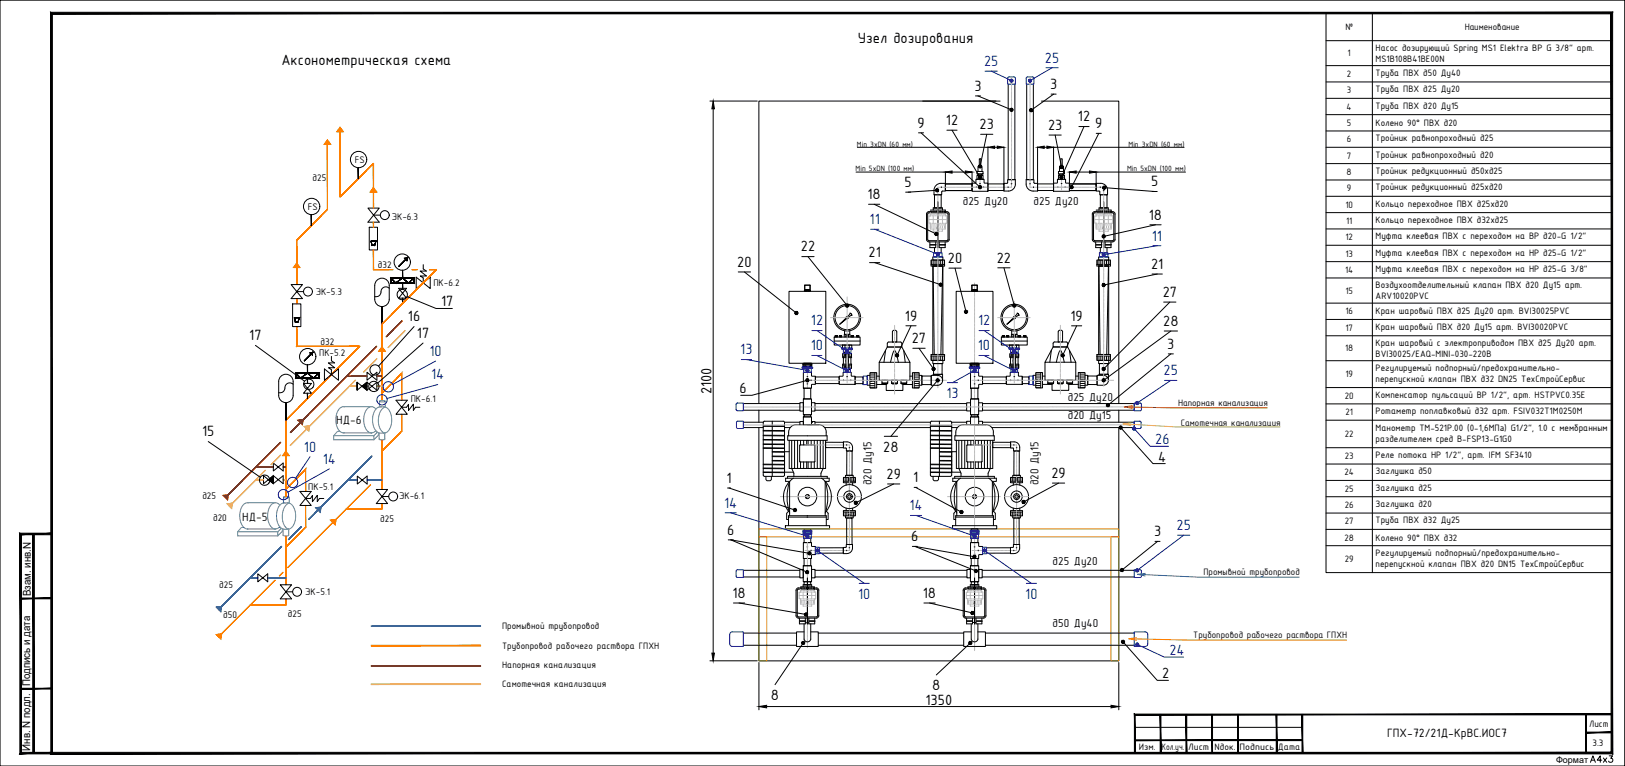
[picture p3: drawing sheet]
<svg xmlns="http://www.w3.org/2000/svg" width="630mm" height="297mm" viewBox="0 0 630 297" stroke-linecap="round" stroke-linejoin="round" font-family="sans-serif">
<defs><g id="words">
<g font-size="6.2">
<text x="332.6" y="16.6">Узел дозирования</text>
<text x="109.1" y="25.3">Аксонометрическая схема</text>
<text x="275.9" y="152.9" transform="rotate(-90 275.9 152.9)">2100</text>
<text x="358.8" y="273.4">1350</text>
</g>
<g font-size="5.8" fill="#00f">
<text x="381.6" y="25.6">25</text>
<text x="405.2" y="24.3">25</text>
<text x="337.2" y="86.9">11</text>
<text x="446.6" y="93.3">11</text>
<text x="314.4" y="126.2">12</text>
<text x="379.2" y="126.2">12</text>
<text x="166.5" y="138">10</text>
<text x="287" y="137.4">13</text>
<text x="314.3" y="135.8">10</text>
<text x="379.1" y="135.8">10</text>
<text x="167.2" y="147.1">14</text>
<text x="451.2" y="145.5">25</text>
<text x="366.9" y="154.4">13</text>
<text x="447.9" y="172.3">26</text>
<text x="117.9" y="175.1">10</text>
<text x="125.2" y="179.8">14</text>
<text x="280.7" y="196.9">14</text>
<text x="352.6" y="197.9">14</text>
<text x="456.2" y="205.5">25</text>
<text x="332.7" y="232.2">10</text>
<text x="397.5" y="232.2">10</text>
<text x="453.4" y="254">24</text>
</g>
<g font-size="5.8">
<text x="377.8" y="35.2">3</text>
<text x="407.2" y="34.5">3</text>
<text x="417.9" y="47.1">12</text>
<text x="355.7" y="49.5">9</text>
<text x="366.8" y="48.5">12</text>
<text x="379.8" y="50.1">23</text>
<text x="406.4" y="50.4">23</text>
<text x="424.6" y="49.7">9</text>
<text x="336.4" y="77.2">18</text>
<text x="350.7" y="72.5">5</text>
<text x="446.3" y="72.3">5</text>
<text x="445.5" y="85.2">18</text>
<text x="310.5" y="97.5">22</text>
<text x="336.8" y="99.8">21</text>
<text x="367.5" y="102">20</text>
<text x="386.5" y="101.8">22</text>
<text x="285.9" y="103.4">20</text>
<text x="446.3" y="104.3">21</text>
<text x="171" y="118.8">17</text>
<text x="450.8" y="115.1">27</text>
<text x="158.2" y="124.6">16</text>
<text x="350.9" y="124.3">19</text>
<text x="415.1" y="124.3">19</text>
<text x="96.7" y="131.9">17</text>
<text x="161.7" y="131">17</text>
<text x="451" y="126.4">28</text>
<text x="353.5" y="133.1">27</text>
<text x="452.6" y="135.2">3</text>
<text x="286.8" y="152.5">6</text>
<text x="78.4" y="169.2">15</text>
<text x="342.5" y="175.2">28</text>
<text x="449" y="179">4</text>
<text x="343.7" y="185.7">29</text>
<text x="407.7" y="185.3">29</text>
<text x="281.7" y="187.2">1</text>
<text x="354" y="187">1</text>
<text x="282" y="207.4">6</text>
<text x="353.3" y="209.9">6</text>
<text x="447.4" y="207.9">3</text>
<text x="284" y="231.8">18</text>
<text x="357.8" y="231.8">18</text>
<text x="450.7" y="263">2</text>
<text x="361.4" y="267.7">8</text>
<text x="298.9" y="271.5">8</text>
</g>
<text font-size="5.7" x="615.6" y="296.7">A4x3</text>
<text font-size="5" x="537.8" y="285.7">ГПХ-72/21Д-КрВС.ИОС7</text>
<g font-size="4.7">
<text x="130.4" y="164.5">НД-6</text>
<text x="93.9" y="201.9">НД-5</text>
</g>
<g font-size="4.5">
<text x="373.3" y="79.5">д25 Ду20</text>
<text x="400.7" y="79.5">д25 Ду20</text>
<text x="414" y="155.4">д25 Ду20</text>
<text x="414" y="162.5">д20 Ду15</text>
<text x="337.9" y="188.2" transform="rotate(-90 337.9 188.2)">д20 Ду15</text>
<text x="402.7" y="188.2" transform="rotate(-90 402.7 188.2)">д20 Ду15</text>
<text x="408.1" y="219">д25 Ду20</text>
<text x="408.1" y="243">д50 Ду40</text>
</g>
<g font-size="4.2">
<text x="12" y="231.1" transform="rotate(-90 12 231.1)">Взам. инв.N</text>
<text x="11.7" y="266.1" transform="rotate(-90 11.7 266.1)">Подпись и дата</text>
<text x="11.7" y="291.1" transform="rotate(-90 11.7 291.1)">Инв. N подл.</text>
</g>
<g font-size="3.9">
<text x="533.4" y="19.8">Насос дозирующий Spring MS1 Elektra ВР G 3/8&quot; арт.</text>
<text x="533.4" y="23.9">MS1B108B41BE00N</text>
<text x="533.4" y="29.5">Труба ПВХ д50 Ду40</text>
<text x="533.4" y="35.8">Труба ПВХ д25 Ду20</text>
<text x="533.4" y="42.1">Труба ПВХ д20 Ду15</text>
<text x="533.4" y="48.9">Колено 90° ПВХ д20</text>
<text x="533.4" y="54.8">Тройник равнопроходный д25</text>
<text x="533.4" y="61.2">Тройник равнопроходный д20</text>
<text x="533.4" y="67.5">Тройник редукционный д50хд25</text>
<text x="533.4" y="73.8">Тройник редукционный д25хд20</text>
<text x="533.4" y="80.2">Кольцо переходное ПВХ д25хд20</text>
<text x="533.4" y="86.5">Кольцо переходное ПВХ д32хд25</text>
<text x="533.4" y="92.8">Муфта клеевая ПВХ с переходом на ВР д20-G 1/2&quot;</text>
<text x="533.4" y="99.2">Муфта клеевая ПВХ с переходом на НР д25-G 1/2&quot;</text>
<text x="533.4" y="105.5">Муфта клеевая ПВХ с переходом на НР д25-G 3/8&quot;</text>
<text x="533.4" y="111.8">Воздухоотделительный клапан ПВХ д20 Ду15 арт.</text>
<text x="533.4" y="116">ARV10020PVC</text>
<text x="533.4" y="121.6">Кран шаровый ПВХ д25 Ду20 арт. BVI30025PVC</text>
<text x="533.4" y="127.9">Кран шаровый ПВХ д20 Ду15 арт. BVI30020PVC</text>
<text x="533.4" y="134.2">Кран шаровый с электроприводом ПВХ д25 Ду20 арт.</text>
<text x="533.4" y="138.4">BVI30025/EAQ-MINI-030-220В</text>
<text x="533.4" y="143.9">Регулируемый подпорный/предохранительно-</text>
<text x="533.4" y="148">перепускной клапан ПВХ д32 DN25 ТехСтройСервис</text>
<text x="533.4" y="154.3">Компенсатор пульсаций ВР 1/2&quot;, арт. HSTPVC0.35E</text>
<text x="533.4" y="160.7">Ротаметр поплавковый д32 арт. FSIV032T1M0250M</text>
<text x="533.4" y="167.2">Манометр ТМ-521Р.00 (0-1,6MПa) G1/2&quot;, 1.0 с мембранным</text>
<text x="533.4" y="171.4">разделителем сред B-FSP13-G1G0</text>
<text x="533.4" y="177.7">Реле потока НР 1/2&quot;, арт. IFM SF3410</text>
<text x="533.4" y="184">Заглушка д50</text>
<text x="533.4" y="190.3">Заглушка д25</text>
<text x="533.4" y="196.7">Заглушка д20</text>
<text x="533.4" y="203">Труба ПВХ д32 Ду25</text>
<text x="533.4" y="209.7">Колено 90° ПВХ д32</text>
<text x="533.4" y="215.6">Регулируемый подпорный/предохранительно-</text>
<text x="533.4" y="219.8">перепускной клапан ПВХ д20 DN15 ТехСтройСервис</text>
<text x="194.7" y="243.8">Промывной трубопровод</text>
<text x="194.7" y="251.5">Трубопровод рабочего раствора ГПХН</text>
<text x="194.7" y="259.2">Напорная канализация</text>
<text x="194.7" y="266.4">Самотечная канализация</text>
<text x="616.2" y="281.8">Лист</text>
<text x="441.6" y="290.7">Изм.</text>
<text x="450.5" y="290.7">Кол.уч.</text>
<text x="460.7" y="290.7">Лист</text>
<text x="470.9" y="290.7">Nдок.</text>
<text x="480.7" y="290.7">Подпись</text>
<text x="495.4" y="290.7">Дата</text>
<text x="617.5" y="289.3">3.3</text>
</g>
<g font-size="3.7">
<text x="137.6" y="63">FS</text>
<text x="121.2" y="70.2">д25</text>
<text x="119.4" y="81.2">FS</text>
<text x="151.9" y="85.1">ЭК-6.3</text>
<text x="146.5" y="103.9">д32</text>
<text x="168" y="110.9">ПК-6.2</text>
<text x="122.4" y="114.3">ЭК-5.3</text>
<text x="123.7" y="137.9">ПК-5.2</text>
<text x="124.3" y="133.6">д32</text>
<text x="159.2" y="155.8">ПК-6.1</text>
<text x="119.5" y="189.9">ПК-5.1</text>
<text x="78.5" y="193.5">д25</text>
<text x="154.8" y="193.7">ЭК-6.1</text>
<text x="82.6" y="202.2">д20</text>
<text x="147.4" y="202.5">д25</text>
<text x="85" y="228.1">д25</text>
<text x="118.4" y="230.7">ЭК-5.1</text>
<text x="86.6" y="239.7">д50</text>
<text x="111.6" y="239.1">д25</text>
</g>
<g font-size="3.6">
<text x="521.6" y="11.7">№</text>
<text x="567.9" y="11.7">Наименование</text>
<text x="522.5" y="21.9">1</text>
<text x="522.3" y="29.9">2</text>
<text x="522.3" y="36.2">3</text>
<text x="522.1" y="42.5">4</text>
<text x="522.3" y="48.9">5</text>
<text x="522.3" y="55.2">6</text>
<text x="522.3" y="61.5">7</text>
<text x="522.1" y="67.9">8</text>
<text x="522.3" y="74.2">9</text>
<text x="521.6" y="80.5">10</text>
<text x="521.9" y="86.9">11</text>
<text x="521.6" y="93.2">12</text>
<text x="521.7" y="99.5">13</text>
<text x="521.5" y="105.9">14</text>
<text x="521.6" y="113.9">15</text>
<text x="521.6" y="121.9">16</text>
<text x="521.6" y="128.3">17</text>
<text x="521.5" y="136.3">18</text>
<text x="521.6" y="146.3">19</text>
<text x="521.4" y="154.7">20</text>
<text x="456.8" y="157.4">Напорная канализация</text>
<text x="521.7" y="161">21</text>
<text x="457.8" y="165.1">Самотечная канализация</text>
<text x="521.4" y="169.5">22</text>
<text x="521.4" y="178">23</text>
<text x="521.3" y="184.4">24</text>
<text x="521.4" y="190.7">25</text>
<text x="521.4" y="197">26</text>
<text x="521.4" y="203.4">27</text>
<text x="521.3" y="209.7">28</text>
<text x="521.4" y="218.1">29</text>
<text x="466.6" y="223.1">Промывной трубопровод</text>
<text x="462.7" y="247.5">Трубопровод рабочего раствора ГПХН</text>
</g>
<text font-size="3.5" x="603.3" y="295.7">Формат</text>
<g font-size="3.2">
<text x="332.3" y="56.8">Min 3xDN (60 мм)</text>
<text x="437.6" y="56.8">Min 3xDN (60 мм)</text>
<text x="331.8" y="66.4">Min 5xDN (100 мм)</text>
<text x="437" y="66.4">Min 5xDN (100 мм)</text>
</g>
</g></defs>
<!-- layer: 0 -->
<g fill="none" stroke="#000" stroke-width=".39">
<path d="M0 .1h630v296.9h-630zM514.1 5.1h110.9v216.9h-110.9zM514.1 15.8h110.9M532.1 5.1v216.9M275.3 39.2h18.3M357.8 39.2h30M378.2 37.2h2M379.2 37.2l12.5 5.2M386.1 39.2h-91.9v117.3M390.9 32.6v37.1h2.6v-37.1M398.1 32.6v37.1h2.6v-37.1M403.8 39.2h30v117.3"/>
<path d="M407.5 36.5h2M408.5 36.5l-8.3 6M514.1 25.4h110.9M514.1 31.8h110.9M514.1 38.1h110.9M276.5 42.2v211.1M332.4 57.1h50.7M356.1 51.5h2M357.1 51.5l22.5 20.7M367.1 50.5h4M369.1 50.5l10.6 17.8M380.2 52.1h4.8"/>
<path d="M382.6 52.1l-2.5 11.9M383.1 57v14M385.6 57.1h1.1M389.3 57v14.3M402.3 57v14.3M404.9 57.1h1M406.7 52.4h4.8M408.5 57v14M408.5 57.1h50.6M409.1 52.4l2.4 11.9M418.3 49.1h4M420.3 49.1l-8.5 19.2"/>
<path d="M425 51.7h2M426 51.7l-10.3 20.4M514.1 57.1h110.9M514.1 44.5h110.9M514.1 50.8h110.9M331.9 66.7h34.7M336.8 79.2h4.3M338.9 79.2l23.7 11.3M351.1 74.5h2M362.3 75.5h2.6v5.1h-2.6zM362.9 73.8l-10.8 .7M363.5 73.9h.3"/>
<path d="M363.6 78.2v17.9M364.8 71.1l-1.1 .3-1 .7a4.2 4.2 0 0 0-.6 3.4h3l.1-1.2 1.4-.2v-3h-1.8M365 72.4v.4M366.6 71.3h10.3v2.6h-10.3zM366.6 66.6v4.7M369.1 66.7h5.2M376.9 66.6v4.7M378.8 68h2.3v1.5h-2.3zM378.8 66.5h2.3v1h-2.3zM379.2 67.5h1.5v.5h-1.5zM379.2 66.5v-1.9l.5-.6v-2.4h.6v2.4l.4 .6v1.9M383.1 71.3h6.2v2.6h-6.2z"/>
<path d="M390.9 72.4v.4M392 71.3h.3M393.7 71.4l-.3 1.2-.7 .9a4.2 4.2 0 0 1-3.4 .6v-3h1.3l.1-1.4h3v1.7M397.9 69.7h3v1.2l1.4 .2v3a3.4 3.4 0 0 1-4.4-2.1zM399.2 71.3h.3M400.7 72.4v.4M402.3 71.3h6.2v2.6h-6.2zM410.4 68h2.3v1.5h-2.3zM410.4 66.5h2.3v1h-2.3zM410.8 67.5h1.5v.5h-1.5zM410.8 66.5v-1.9l.5-.6v-2.4h.6v2.4l.4 .6v1.9M414.7 71.3h10.3v2.6h-10.3z"/>
<path d="M414.7 66.6v4.7M417.3 66.7h5.1M425 66.6v4.7M425 66.7h34.7M426.6 72.4v.4M426.6 75.5h2.6v5.1h-2.6zM426.8 71.1l1.1 .3 1 .7a4.2 4.2 0 0 1 .5 3.4h-3v-1.2l-1.4-.2v-3h1.7M427.8 73.9h.3M427.9 78.2v17.9M428.6 72.8l19.1 1.5M446.7 74.3h2M514.1 63.4h110.9"/>
<path d="M514.1 69.8h110.9M514.1 76.1h110.9M143.2 88.1h3.2v8.8h-3.2zM310.9 99.5h4.8M313.3 99.5l14.9 18.6M359.2 92.9l.3 .6 .7 .3M360.2 82.5h6.9l.5 .5M360.2 82.5l-.5 .5v9.9l.5 .4M360.2 82.1l-.7 .2-.3 .7M360.5 96h2.3M360.7 94.9h2.3M360.7 81.8v.7"/>
<path d="M360.7 81.5h5.8v1M361.7 99.6h3.9v1.2h-3.9zM361.8 81.5v-.9h3.6v.9M362.3 96v2h2.6v-2M364.2 96h2.3M364.3 94.9h2.3M366.6 81.8v.7M367.1 82.1l.7 .2 .2 .7v9.9l-.2 .6-.7 .3M367.6 92.9l-.5 .4h-6.9M423.5 92.9l.3 .6 .6 .3M424.4 82.1l-.6 .2-.3 .7M424.8 96h2.3"/>
<path d="M425 94.9h2.2M425 81.8v.7M425 81.5h5.8v1M426 99.6h3.9v1.2h-3.9zM426.1 81.5v-.9h3.6v.9M426.6 96v2h2.6v-2M428.5 96h2.3M428.6 94.9h2.3M431.4 82.1l.7 .2 .2 .7 .1 9.9-.3 .6-.7 .3M431.9 83l-.5-.5h-7l-.4 .5 .1 10.1 .3 .2h7l.5-.4M445.9 87.2h4.3M448 87.2l-19.6 4.4"/>
<path d="M514.1 82.5h110.9M514.1 88.8h110.9M514.1 95.1h110.9M113.5 117.8h3.1v8.8h-3.1zM157.8 115l11.3 4.6h6.3M286.2 105.5h4.8M288.6 105.5l19.8 15.6M305.9 113h14.3v27.9h-14.3zM311.9 112.5h2.3v.5h-2.3zM312 110.6h2.1v1.7h-2.1zM312.3 112.3l1.6 .2zM312.5 112.5v.5"/>
<path d="M313.5 112.5v.5M337.2 101.8h3.9M339.2 101.8l25 8.4M361 101v1.4M361.1 100.8h5.1v2.4h-5.2zM361.1 102.5h5.1M361.7 103.2h3.9v34.3h-3.9zM361.7 103.2h3.9M361.8 103.2h3.7l-.7 34.3h-2.6zM361.8 101v1.4M362.5 101v1.4M363.3 101v1.4"/>
<path d="M364 101v1.4M364.7 101v1.4M365.5 101v1.4M366.2 101v1.4M367.9 104h4.8M370.3 104l4.1 16.4M370.7 113h14.3v27.9h-14.3zM376.7 112.5h2.3v.5h-2.3zM376.8 110.6h2.1v1.7h-2.1zM377.1 112.3l1.6 .2zM377.3 112.5v.5M378.4 112.5v.5"/>
<path d="M386.9 103.9h4.7M389.3 103.9l3.8 14.1M425.3 101v1.4M425.4 100.8h5.1l.1 2.4h-5.3zM425.4 102.5h5.1M426 103.2h3.9v34.3h-3.9zM426 103.2h3.9M426.1 103.2h3.7l-.7 34.3h-2.6zM426.1 101v1.4M426.8 101v1.4M427.6 101v1.4M428.3 101v1.4"/>
<path d="M429 101v1.4M429.7 101v1.4M430.5 101v1.4M446.7 106.3h4M448.7 106.3l-20.3 4.1M451.2 117.1h4.8M453.6 117.1l-25.3 25.6M514.1 101.5h110.9M514.1 107.8h110.9M514.1 117.5h110.9M99 133.9l19.1 13.9M160.5 126.6l-13.8 15.4"/>
<path d="M164 133l-17.5 15.5M323.4 130.7h10.1v3.1h-10.1zM323.4 132.3h10.1M323.9 130.2l.8 .1v.4h-.9v-.4h.9zM325.5 130.2l.8 .1v.4h-.9v-.4h.9zM326.7 133.8h3.6v1.2h-3.6zM326.8 137.3v.8M326.8 138.3h1.3M327 138.7v2.5M327.3 130.7v-1h2.3v1M327.4 137.3v.8M327.4 137.1v-.5h2.1v.5"/>
<path d="M327.4 128.3v1.4h2.1v-1.4M327.6 133.8v1.2M327.7 135h1.5v.7h-1.5zM327.8 137.3v.8M328 130.3l.9-.1-.9 .1h.9v.4h-.9zM328 138.7h-1.3l.1-1.6h3.3l.1 1.6h-1.3M328.1 137.4h.7v5.1h-.7zM328.2 122.8l1.2-.9 .2-.5 .8 .9-.6 .1-.9 .7-.1 .4-.5 .1-2.7 2.2 2.5-2.5zM328.3 137.3v.1M328.7 137.3v.1M328.9 138.3h1.2M329.1 137.3v.8"/>
<path d="M329.3 133.8v1.2M329.5 137.3v.8M329.9 138.7v2.5M330 130.3l.9-.1-.9 .1h1v.4h-1zM330.2 137.3v.8M332.2 130.2l.8 .1v.4h-.9v-.4h.9zM343.4 135.8l-.7 4.7M344.6 132.6l-.5 .4-.1 1.6h5.7v-1.4l-.4-.5-4.7-.1M346.6 128.1h.5M346.6 128.1l-.6 .6v3.9h1.7v-3.9l-.6-.6M350.4 135.9l.6 4.6M351.2 126.3h4"/>
<path d="M353.2 126.3l-5.2 11.1M353.9 135.1h4.8M356.3 135.1l5.4 7.6M361 137.5h5.2v2.2h-5.1zM361 138.2v1.4M361.1 138.1h5.1M361.7 139.7h3.9v1.3h-3.9zM361.7 137.5h3.9M361.8 138.2v1.4M362.5 138.2v1.4M363.3 138.2v1.4M364 138.2v1.4"/>
<path d="M364.7 138.2v1.4M365.5 138.2v1.4M366.2 138.2v1.4M388.3 130.7h10v3.1h-10zM388.3 132.3h10M388.6 130.3l.9-.1-.9 .1h1v.4h-1zM390.3 130.2l.9 .1v.4h-1v-.4h1zM391.5 133.8h3.6v1.2h-3.6zM391.6 137.3v.8M391.6 138.3h1.3M391.8 138.7v2.5M392.2 130.7v-1h2.2v1"/>
<path d="M392.2 137.3v.8M392.2 137.1v-.5h2.1v.5M392.3 128.3v1.4h2v-1.4M392.4 133.8v1.2M392.5 135h1.5v.7h-1.5zM392.6 137.3v.8M392.8 130.3l.9-.1-.9 .1h.9v.4h-.9zM392.9 138.7h-1.3v-1.6h3.3l.1 1.6h-1.3M392.9 137.4h.7v5.1h-.7zM393 122.8l1.3-.9 .1-.5 .8 .9-.5 .1-1 .7-.1 .4-.5 .1-2.7 2.2 2.5-2.5zM393.1 137.3v.1M393.5 137.3v.1"/>
<path d="M393.7 138.3h1.2M393.9 137.3v.8M394.1 133.8v1.2M394.3 137.3v.8M394.7 138.7v2.5M394.8 130.3l.9-.1-.9 .1h1v.4h-1zM395 137.3v.8M397 130.2l.8 .1v.4h-.9v-.4h.9zM407.6 135.8l-.6 4.7M410.3 128.7v3.9h1.7v-3.9M410.3 128.7a.88 .88 0 0 1 .9-.7 .88 .88 0 0 1 .8 .7M413.4 132.6l.5 .4 .1 1.5h-5.7l.1-1.5 .3-.4h4.7"/>
<path d="M414.7 135.9l.6 4.6M415.5 126.4h3.9M417.4 126.4l-5.2 11M425.3 137.5h5.3l-.1 2.2h-5.1zM425.3 138.2v1.4M425.4 138.1h5.1M426 139.7h3.9v1.3h-3.9zM426 137.5h3.9M426.1 138.2v1.4M426.8 138.2v1.4M427.6 138.2v1.4M428.3 138.2v1.4"/>
<path d="M429 138.2v1.4M429.7 138.2v1.4M430.5 138.2v1.4M451.4 128.4h5.2M453 137.2h2M454 137.2l-24 19.6M454 128.4l-25.7 18.8M514.1 123.9h110.9M514.1 130.2h110.9M514.1 139.9h110.9M288.2 156.5h21.9M288.2 159.1h21.9"/>
<path d="M294.2 159.1v4.6M310.1 156.2h1.4v3.2h-1.4zM311.4 141.3v1.1h3.3v-1.1h-3.3M311.4 142.3v-1.4h3.3v1.4M311.5 154.7h3.1v6.2h-3.1zM311.8 150.5h2.5v4.2h-2.5zM311.8 140.9h2.5M311.9 141.4v.9M312.4 141.4v.9M312.6 147.6l-21.1 5.7h-4.3M312.8 141.4v.9M313.3 141.4v.9"/>
<path d="M313.8 141.4v.9M314.2 141.4v.9M314.6 156.2h1.4v3.2h-1.4zM314.6 156.5v2.6M316 156.5h58.8M316 159.1h58.8M316.1 146.2h9.3v2.5h-9.3zM326.7 141.6h1.4M327.4 141.8v.8M327.4 142.8v.5h2.1v-.5M327.8 141.8v.8M328 141.2h-1.3l.1 1.6h3.3l.1-1.6h-1.3"/>
<path d="M328.3 142.5v.1M328.7 142.5v.1M328.9 141.6h1.3M329.1 141.8v.8M329.5 141.8v.8M331.6 146.2h3v2.6h-3zM337.3 144.6l2.6-.1v6l-2.6-.1zM337.3 145.6h-1v3.8h1M337.4 145.4h1.7M337.4 144.5h1.7M337.4 147.1h1.7M337.4 149.6h1.7"/>
<path d="M337.4 148.7h1.7M337.4 147.9h1.7M337.4 150.4h1.7M337.4 146.2h1.7M339.2 144.6v5.8M339.9 145.9h1M339.9 149.1h3.7M340.9 140.5h11.9v7h-11.9zM340.9 140.5l3.1-5.9h5.7l3.1 5.9M342 147.5h2.2v1.1h-2.2zM342 148.6h2.2l-.2 .3h-1.8zM343.6 148.9v2.5h6.5v-2.5"/>
<path d="M345.3 140.5l1-3.7a.62 .62 0 0 1 .5-.9 .62 .62 0 0 1 .6 .9l.9 3.7M345.7 147.5h2.3v1.1h-2.3zM345.7 148.6h2.3l-.3 .3h-1.7zM349.3 147.5h2.3v1.1h-2.3zM349.3 148.6h2.3l-.3 .3h-1.7zM350.1 149.1h3.7M352.8 145.9h1M353.8 144.5l2.6 .1v5.8l-2.6 .1zM354.5 144.6v5.8M354.6 145.4h1.7M354.6 144.5h1.7M354.6 147.1h1.7"/>
<path d="M354.6 149.6h1.7M354.6 148.7h1.7M354.6 147.9h1.7M354.6 150.4h1.7M354.6 146.2h1.7M356.4 145.6h1v3.8h-1M357.4 145.8h3.7v3.3h-3.7zM361.8 145.6v-.4h3.7v2.3M362 141h3.3v4.2h-3.3zM363.2 147.9l-17.8 21.3M363.6 149.4a1.92 1.92 0 0 0 1.9-1.9 1.92 1.92 0 0 0-1.9-1.9h-2.5v3.8h2.5M376.2 142.3v-1.4h3.4l-.1 1.4"/>
<path d="M376.3 154.7h3.2v6.2h-3.2zM376.3 156.2h-1.5v3.1h1.5M376.6 150.5h2.6v4.2h-2.6zM376.6 140.9h2.5M376.7 141.4v.9M377.2 141.4v.9M377.6 141.4v.9M378.1 141.4v.9M378.6 141.4v.9M379.1 141.4v.9M379.5 156.2h1.5v3.1h-1.5M379.5 141.3h-3.3v1.1h3.3l.1-1.1"/>
<path d="M381 146.2h9.2v2.5h-9.2zM381 156.5h58.8M381 159.1h58.8M391.6 141.6h1.3M392.2 141.8v.8M392.2 142.8v.5h2.1v-.5M392.6 141.8v.8M392.9 141.2h-1.3v1.6h3.3v-1.2M393.1 142.5v.1M393.5 142.5v.1M393.7 141.2h1.3v.4h-1.3M393.9 141.8v.8"/>
<path d="M394.3 141.8v.8M395 141.8v.8M396.4 146.2h2.5v2.6h-2.5zM401.6 144.6l2.6-.1v5.9h-2.6zM401.6 145.5h-1v3.9h1M401.7 146.2h1.7M401.7 145.4h1.7M401.7 144.5h1.7M401.7 147h1.7M401.7 149.5h1.7M401.7 148.7h1.7M401.7 147.9h1.7"/>
<path d="M401.7 150.4h1.7M403.5 144.6v5.8M404.2 145.8h1M404.2 149.1h3.7M405.2 140.5h11.9v7h-11.9zM405.2 140.5l3.1-6h5.7l3.1 6M406.3 147.5h2.2v1.1h-2.2zM406.3 148.6h2.2l-.2 .3h-1.8zM407.9 148.9v2.5h6.5v-2.5M409.6 140.5l.9-3.8a.62 .62 0 0 1 .6-.8 .62 .62 0 0 1 .6 .8l.9 3.8M410 147.5h2.3v1.1h-2.3zM410 148.6h2.3l-.3 .3h-1.7z"/>
<path d="M413.6 147.5h2.3v1.1h-2.3zM413.6 148.6h2.3l-.3 .3h-1.7zM414.4 149.1h3.7M417.1 145.8h1M418.1 144.5l2.6 .1v5.8h-2.6zM418.8 144.6v5.8M418.9 146.2h1.7M418.9 145.4h1.7M418.9 144.5h1.7M418.9 147h1.7M418.9 149.5h1.7M418.9 148.7h1.7"/>
<path d="M418.9 147.9h1.7M418.9 150.4h1.7M420.7 145.5h1v3.9h-1M421.7 145.8h3.7v3.3h-3.7zM425.4 145.5h2.5a1.92 1.92 0 0 1 1.9 2 1.92 1.92 0 0 1-1.9 1.9h-2.5zM426.1 145.5v-.4h3.7v2.4M426.3 141h3.3v4.1h-3.3zM433.8 159.1v4.6M514.1 150.3h110.9M514.1 156.6h110.9M80.8 171.2l20.1 13.9M288.2 163.7h7.7"/>
<path d="M288.2 165.8h7.7M294.2 165.8v90.5h139.6v-90.5M295.9 180l8.3 .1M295.9 173.7h8.3M295.9 172.2h8.3M295.9 170.4l8.3 .1M295.9 168.8h8.3M295.9 166.9l8.3 .1M295.9 165.1l8.3 .1M295.9 173.8l8.3 .1M295.9 172.3l8.3 .1M295.9 170.6l8.3 .1"/>
<path d="M295.9 169h8.3M295.9 167.1l8.3 .1M295.9 165.3l8.3 .1M299.4 163.4v21.3M299.4 178.5l4.8 .1M299.4 176.9h4.8M299.4 175.1l4.8 .1M299.4 178.7l4.8 .1M299.4 177.1h4.8M299.4 175.3l4.8 .1M304.2 163.7h5.9M304.2 165.8h2.2"/>
<path d="M306 175.2h-1.8v7.9h3.4M310.1 164.7v-1.2h1.4v1.2M311.5 161.7h3.1v3h-3.1zM311.8 160.9h2.5v.8h-2.5zM314.6 163.7h.1M314.6 164.7v-1.2h1.4v1.2M316 163.7h44.7M319.7 165.8h41M320.1 171.5h6.9v2.1h-6.9zM327 171.4a2.75 2.75 0 0 1 2.9 .6 2.75 2.75 0 0 1 .7 2.9h-2.4v-1l-1.2-.2zM328.3 172.4v.3M328.3 174.9h2.1v9.4h-2.1z"/>
<path d="M329.2 173.6h.3M342.9 169.2h5.1M360.7 180l8.3 .1M360.7 173.7h8.3M360.7 172.2h8.3M360.7 170.4l8.3 .1M360.7 168.8h8.3M360.7 166.9l8.3 .1M360.7 165.1l8.3 .1M360.7 173.8l8.3 .1M360.7 172.3l8.3 .1M360.7 170.6l8.3 .1"/>
<path d="M360.7 169h8.3M360.7 167.1l8.3 .1M360.7 165.3l8.3 .1M364.2 163.4v21.3M364.2 178.5l4.8 .1M364.2 176.9h4.8M364.2 175.1l4.8 .1M364.2 178.7l4.8 .1M364.2 177.1h4.8M364.2 175.3l4.8 .1M369 163.7h5.8M369 165.8h2.2"/>
<path d="M370.8 175.2h-1.8v7.9h3.4M376.3 161.7h3.2v3h-3.2zM376.3 163.4h-1.5v1.3M376.6 160.9h2.6v.8h-2.6zM379.5 163.4h1.5v1.3M381 163.7h58.8M384.6 165.8h55.2M384.9 171.5h6.9v2.1h-6.9zM391.8 171.4a2.75 2.75 0 0 1 2.9 .6 2.75 2.75 0 0 1 .7 2.9h-2.4v-1l-1.2-.2zM393.1 172.4v.3M393.1 174.9h2.1v9.4h-2.1zM394 173.6h.3"/>
<path d="M434.8 166.2l12.2 13.6h4.8M514.1 173.6h110.9M514.1 162.9h110.9M514.1 179.9h110.9M282.1 189.2h1.2M282.7 189.2l25.1 8.4M295.9 184.2l.1-20.6 .4-.2 7.3-.1 .5 .5v20.4M295.9 184.2l.5 .5h7.3l.5-.5M295.9 183l8.3 .1M295.9 181.5l8.3 .1M295.9 183.2l8.3 .1M295.9 181.7l8.3 .1"/>
<path d="M295.9 180.2l8.3 .1M297 184.7v1.3l.4 .4h1.2l.5-.4v-1.3M304.6 185.4v1.3M305.7 200v3.8M320.4 200v3.8M327 198h4.7l-.1 2.1h-4.5zM327 185.2v1.3M327 198.7v1.2M327.1 185.1h4.5l.1 2.1h-4.7zM327.1 198.6h4.5M327.1 186.6h4.5M327.7 185.2v1.3"/>
<path d="M327.7 198.7v1.2M327.9 185.1v-.8h2.9v.8M328.1 187.2v.9M328.1 197.1v.9M328.4 185.2v1.3M328.4 198.7v1.2M329 185.2v1.3M329 198.7v1.2M329.6 185.2v1.3M329.6 198.7v1.2M330.3 185.2v1.3M330.3 198.7v1.2"/>
<path d="M330.6 187.2v.9M330.6 197.1v.9M331 185.2v1.3M331 198.7v1.2M331.6 185.2v1.3M331.6 198.7v1.2M344.1 187.7h4.8M346.5 187.7l-14.2 7M354.4 189h1.2M355 189l17.3 9.3M360.7 184.2l.1-20.6 .5-.2 7.2-.1 .5 .5v20.4M360.7 184.2l.6 .5h7.2l.5-.5"/>
<path d="M360.7 183l8.3 .1M360.7 181.5l8.3 .1M360.7 183.2l8.3 .1M360.7 181.7l8.3 .1M360.7 180.2l8.3 .1M361.8 184.7v1.3l.4 .4h1.2l.5-.4v-1.3M369.4 185.4v1.3M370.5 200v3.8M385.2 200v3.8M391.8 198h4.7l-.1 2.1h-4.5zM391.8 185.2v1.3M391.8 198.7v1.2"/>
<path d="M391.9 185.1h4.5l.1 2.1h-4.7zM391.9 198.6h4.5M391.9 186.6h4.5M392.5 185.2v1.3M392.5 198.7v1.2M392.7 185.1v-.8h2.9v.8M392.9 187.2v.9M392.9 197.1v.9M393.2 185.2v1.3M393.2 198.7v1.2M393.8 185.2v1.3M393.8 198.7v1.2"/>
<path d="M394.5 185.2v1.3M394.5 198.7v1.2M395.1 185.2v1.3M395.1 198.7v1.2M395.4 187.2v.9M395.4 197.1v.9M395.8 185.2v1.3M395.8 198.7v1.2M396.5 185.2v1.3M396.5 198.7v1.2M408.1 187.3h4.7M410.4 187.3l-13.1 7.1"/>
<path d="M514.1 186.3h110.9M514.1 192.6h110.9M514.1 199h110.9M282.4 209.3h1.9M304.5 203.8h17.1v1.3h-17.1zM311.4 219.4h3.3v6.2h-3.3zM311.8 205.7v-.6h2.5v.6M311.8 216.6v2.8h2.5v-2.8M311.8 208.7h2.6l-.1 1.7h-2.5zM313.4 214.5l-30-5.2 29.1 12.4M317.7 212.4h9.3v2.1h-9.3zM327.9 200.1v.8h2.9v-.8"/>
<path d="M327.9 212.3l.2-.2v-1h2.4a2.76 2.76 0 0 1-.6 2.9 2.76 2.76 0 0 1-2.9 .7v-2.4h.9M328.3 200.9h2l.1 10.2h-2.1zM328.3 213.3v.3M329.2 212.4h.3M353.7 211.9h2M369.3 203.8h17.2v1.3h-17.2zM376.3 219.4h3.2v6.2h-3.2zM376.6 205.7v-.6h2.6v.6M376.6 216.6h2.6v2.8h-2.6zM376.6 208.7h2.6v1.7h-2.6zM377.3 215.8l-22.6-3.9 23.3 9.3M382.5 212.4h9.3v2.1h-9.3z"/>
<path d="M391.8 212.3l1.1-.2v-1h2.5a2.76 2.76 0 0 1-.7 2.9 2.76 2.76 0 0 1-2.9 .7zM392.7 200.1v.8h2.9v-.8M393.1 200.9h2l.1 10.2h-2.1zM393.1 213.3v.3M394 212.4h.3M447.8 209.9h2M448.8 209.9l-13.4 10.9M514.1 205.3h110.9M514.1 211.6h110.9M284.4 233.8h4.3M286.6 233.8l25.4 4.4M288.2 223.7h21.9"/>
<path d="M288.2 221.2h21.9M308.7 238.8l.2 .6 .7 .3M309.6 228l-.7 .2-.2 .7M310.1 220.8h1.3v3.3h-1.3zM310.4 227.9v.6M310.4 227.5h5.3v1M311.4 227.5v-.7h3.3v.7M311.8 225.6h2.5v1.2h-2.5zM313.1 224.1v17.9M314.7 220.8h1.3v3.3h-1.3zM316 223.7h58.9M316 221.2h58.9"/>
<path d="M316.6 228l.6 .2 .3 .7v9.9l-.3 .6-.6 .3M317 228.9l-.5-.5h-6.9l-.5 .5 .1 10.1 .4 .2h7l.4-.4M358.2 233.8h4.4M360.4 233.8l16.1 3.8M373.5 238.8l.2 .6 .7 .3M374.4 228l-.7 .2-.2 .7M374.9 220.8h1.4v3.3h-1.4zM375.2 227.9v.6M375.2 227.5h5.3v1M376.2 227.5v-.7h3.3v.7M376.6 225.6h2.6v1.2h-2.6zM377.9 224.1v17.9"/>
<path d="M379.5 220.8h1.3v3.3h-1.3zM380.8 223.7h59M380.8 221.2h59M381.4 228l.6 .2 .3 .7v9.9l-.3 .6-.6 .3M381.8 228.9l-.4-.5h-7l-.5 .5 .1 10.1 .4 .2h7l.4-.4M275.3 256.3h18.3M288.2 245.5h20.6M288.2 250.2h20.6M294.3 256.9v18.4M310 241.9h2.3M310.1 240.8h2.3M311.2 249.7l-10.7 15.8"/>
<path d="M311.8 245h-3v5.7h8.5v-5.7h-3M311.8 241.9v6a1.32 1.32 0 0 0 1.3 1 1.32 1.32 0 0 0 1.3-1l-.1-6M312.3 241.5h1.3M313.6 241.9h2.3M313.7 240.8h2.3M317.3 245.5h56.4M317.3 250.2h56.4M374.8 241.9h2.3M374.9 240.8h2.3M375.9 249.7l-12.9 12M376.6 245h-2.9v5.7h8.4v-5.7h-2.9M376.6 241.9v6a1.32 1.32 0 0 0 1.3 1 1.32 1.32 0 0 0 1.3-1v-6"/>
<path d="M377.1 241.4h1.3M378.4 241.9h2.3M378.5 240.8h2.3M382.1 245.5h57.7M382.1 250.2h57.7M433.8 256.9v18.4M435.8 249.2l12.9 14.6h4.4M297.2 274h133.6M625 277.1v14.9h-185M440 282.1h65"/>
<circle cx="139" cy="61.9" r="3.2"/>
<circle cx="120.8" cy="80.1" r="3.2"/>
<circle cx="156" cy="101.6" r="3.2"/>
<circle cx="156" cy="114.2" r="2"/>
<circle cx="119.3" cy="138.3" r="3.2"/>
<circle cx="328.5" cy="123.2" r="4.7"/>
<circle cx="328.5" cy="123.2" r="5.2"/>
<circle cx="328.5" cy="123.2" r=".24"/>
<circle cx="393.3" cy="123.2" r="4.7"/>
<circle cx="393.3" cy="123.2" r="5.2"/>
<circle cx="393.3" cy="123.2" r=".24"/>
<circle cx="119.7" cy="149" r="2"/>
<circle cx="145" cy="149.9" r="2"/>
<circle cx="145.4" cy="143.5" r="2"/>
<circle cx="102.6" cy="186.2" r="2"/>
<circle cx="329.3" cy="192.6" r="4.6"/>
<circle cx="329.3" cy="192.6" r="2.19"/>
<circle cx="329.3" cy="192.6" r="1.15"/>
<circle cx="329.3" cy="192.6" r=".67"/>
<circle cx="394.2" cy="192.6" r="4.6"/>
<circle cx="394.2" cy="192.6" r="2.19"/>
<circle cx="394.2" cy="192.6" r="1.15"/>
<circle cx="394.2" cy="192.6" r=".67"/>
</g>
<g fill="none" stroke="#000" stroke-width=".39">
<path d="M305.4 169h15.3v1.8h-15.3zM306 170.7v11h14.1v-11M307 170.8v10.9l.8 1.8v1.2M308.1 170.8v10.9M309.2 170.8v10.9M310.4 170.8v1.7M310.4 179.1v2.6M311.6 170.8v1.7M311.6 179.1v2.6M312.8 170.8v1.7M312.8 179.1v2.6M313.1 164.7h4.4h-8.8a3.3 3.3 0 0 0-2.9 4.3"/>
<path d="M313.3 170.8v1.7M313.3 179.1v2.6M314.5 170.8v1.7M314.5 179.1v2.6M315.7 170.8v1.7M315.7 179.1v2.6M315.7 172.5h-5.4l-.3 .2 .1 6.4h5.6M315.8 172.5l.2 6.4-.2 .2M316.9 170.8v10.9M317.5 164.7a3.2 3.2 0 0 1 2.8 4.3M318.1 170.8v10.9M319.2 170.8v10.9l-.9 1.8v1.2"/>
<path d="M370.2 169h15.3v1.8h-15.3zM370.8 170.7v11h14.1v-11M371.8 170.8v10.9M372.9 170.8v10.9M374.1 170.8v10.9M375.1 179.1h5.5M375.1 172.5h5.5M375.1 172.5l-.2 .2v6.2l.2 .2M375.2 170.8v1.7M375.2 179.1v2.6M376.4 170.8v1.7M376.4 179.1v2.6"/>
<path d="M377.6 170.8v1.7M377.6 179.1v2.6M377.9 164.7h4.4h-8.8a3.3 3.3 0 0 0-2.9 4.3M378.1 170.8v1.7M378.1 179.1v2.6M379.3 170.8v1.7M379.3 179.1v2.6M380.5 170.8v1.7M380.5 179.1v2.6M380.6 172.5l.2 6.4-.2 .2M381.7 170.8v10.9M382.3 164.7l1.3 .3 .9 .8 .7 1.8"/>
<path d="M382.9 170.8v10.9M384 170.8v10.9l-.9 1.8v1.2M385.1 167.6v1.4M304.6 185.4h16.9v1.3h-1.5M304.6 186.7h1.6v13.3M305 199.2v2.3h.7M305.4 185.4v-.7h15.3v.7M305.7 200h14.7M305.9 198.3l-.9 .8M306.2 186.7a19.2 19.2 0 0 0 0 12.3M307.6 185.4a8.8 8.8 0 0 0-1.8 12.9M313.6 192l-1.1 1.2"/>
<path d="M318.5 185.4a8.8 8.8 0 0 1 1.8 12.9M320 186.7v13.3M320 186.7a19.2 19.2 0 0 1 0 12.3M320.2 198.3l.9 .8M321.1 199.2v2.3h-.7M369.4 185.4h16.9v1.3h-1.5v13.3M369.4 186.7h1.6M369.8 199.2v2.3h.7M370.2 185.4v-.7h15.4v.7M370.5 200h14.7M370.7 198.3l-.8 .8M371 186.7v13.3"/>
<path d="M371 186.7a19.2 19.2 0 0 0 0 12.3M371.8 181.7l.8 1.8v1.2M372.4 185.4a8.8 8.8 0 0 0-1.8 12.9M378.4 192l-1.1 1.2M383.3 185.4a8.8 8.8 0 0 1 1.8 12.9M384.8 186.7a19.2 19.2 0 0 1 0 12.3M385 198.3l.9 .8M385.9 199.2v2.3h-.7M305.7 200.5h14.7M370.5 200.5h14.7"/>
<circle cx="313.1" cy="192.6" r="3.6"/>
<circle cx="313.1" cy="192.6" r=".79"/>
<circle cx="377.9" cy="192.6" r="3.6"/>
<circle cx="377.9" cy="192.6" r=".79"/>
</g>
<!-- layer: Mitte -->
<g fill="none" stroke="#bababa" stroke-width=".39">
<path d="M392.2 32.6v.9M392.2 33.7v.2M392.2 34.1v.9M392.2 35.1v.2M392.2 35.5v.9M392.2 36.6v.2M392.2 36.9v1M392.2 38v.2M392.2 38.4v.9M392.2 39.5v.2M392.2 39.8v1M399.4 32.6v.9"/>
<path d="M399.4 33.7v.2M399.4 34.1v.9M399.4 35.1v.2M399.4 35.5v.9M399.4 36.6v.2M399.4 36.9v1M399.4 38v.2M399.4 38.4v.9M399.4 39.5v.2M399.4 39.8v1M392.2 40.9v.2M392.2 41.3v.9"/>
<path d="M392.2 42.4v.2M392.2 42.7v1M392.2 43.8v.2M392.2 44.2v.9M392.2 45.3v.2M392.2 45.6v.9M392.2 46.7v.2M392.2 47.1v.9M392.2 48.2v.2M392.2 48.5v.9M392.2 49.6v.2M392.2 50v.9"/>
<path d="M392.2 51.1v.2M392.2 51.4v.9M392.2 52.5v.2M392.2 52.9v.9M392.2 54v.1M392.2 54.3v.9M392.2 55.4v.2M392.2 55.8v.9M392.2 56.9v.1M392.2 57.2v.9M392.2 58.3v.2M392.2 58.7v.9"/>
<path d="M392.2 59.7v.2M399.4 40.9v.2M399.4 41.3v.9M399.4 42.4v.2M399.4 42.7v1M399.4 43.8v.2M399.4 44.2v.9M399.4 45.3v.2M399.4 45.6v.9M399.4 46.7v.2M399.4 47.1v.9M399.4 48.2v.2"/>
<path d="M399.4 48.5v.9M399.4 49.6v.2M399.4 50v.9M399.4 51.1v.2M399.4 51.4v.9M399.4 52.5v.2M399.4 52.9v.9M399.4 54v.1M399.4 54.3v.9M399.4 55.4v.2M399.4 55.8v.9M399.4 56.9v.1"/>
<path d="M399.4 57.2v.9M399.4 58.3v.2M399.4 58.7v.9M399.4 59.7v.2M363.6 75.5v1M363.6 76.7v.2M363.6 77.1v.9M363.6 78.1v.2M363.6 78.5v.9M363.6 79.6v.2M363.6 80v.8M367.5 72.6h-3.9v2.9"/>
<path d="M367.7 72.6h.2M368 72.6h1M369.1 72.6h.2M369.5 72.6h.9M370.6 72.6h.2M370.9 72.6h1M372 72.6h.2M372.4 72.6h.9M373.5 72.6h.2M373.8 72.6h.9M374.9 72.6h.2M375.3 72.6h.9"/>
<path d="M376.4 72.6h.2M376.7 72.6h1M377.8 72.6h.2M378.1 72.6h5.3M380 69.5v.8M380 70.4v.2M380 70.7v.6M380 71.5v.1M380 71.7v.7M380 72.5v.1M380 72.8v.8M383.6 72.6h.2"/>
<path d="M384 72.6h.9M385.1 72.6h.1M385.4 72.6h.9M386.5 72.6h.2M386.9 72.6h.9M387.9 72.6h.2M392.2 68.8v3.8h-3.9M392.2 60.1v.9M392.2 61.2v.2M392.2 61.6v.9M392.2 62.6v.2M392.2 63v.9"/>
<path d="M392.2 64.1v.2M392.2 64.5v.8M392.2 65.5v.2M392.2 65.9v.9M392.2 67v.2M392.2 67.3v.9M392.2 68.4v.2M399.4 68.8v3.8h3.8M399.4 60.1v.9M399.4 61.2v.2M399.4 61.6v.9M399.4 62.6v.2"/>
<path d="M399.4 63v.9M399.4 64.1v.2M399.4 64.5v.8M399.4 65.5v.2M399.4 65.9v.9M399.4 67v.2M399.4 67.3v.9M399.4 68.4v.2M403.4 72.6h.2M403.8 72.6h.9M404.9 72.6h.2M405.2 72.6h.9"/>
<path d="M406.3 72.6h.2M406.7 72.6h.9M407.8 72.6h.1M408.1 72.6h5.3M411.6 69.5v.8M411.6 70.4v.2M411.6 70.7v.6M411.6 71.5v.1M411.6 71.7v.7M411.6 72.5v.1M411.6 72.8v.8M413.6 72.6h.1"/>
<path d="M413.9 72.6h.9M415 72.6h.2M415.4 72.6h.9M416.5 72.6h.1M416.8 72.6h.9M417.9 72.6h.2M418.3 72.6h.9M419.4 72.6h.1M419.7 72.6h.9M420.8 72.6h.2M421.2 72.6h.9M422.2 72.6h.2"/>
<path d="M422.6 72.6h.9M423.7 72.6h.2M424.1 72.6h3.8v3.6M427.9 76.4v.2M427.9 76.7v.9M427.9 77.8v.2M427.9 78.2v.9M427.9 79.3v.2M427.9 79.6v.9M363.6 81v.2M363.6 81.4v.9M363.6 82.5v.2"/>
<path d="M363.6 82.8v.9M363.6 83.9v.2M363.6 84.3v.9M363.6 85.4v.2M363.6 85.7v.9M363.6 86.8v.2M363.6 87.2v.9M363.6 88.3v.1M363.6 88.6v.9M363.6 89.7v.2M363.6 90.1v.9M363.6 91.2v.1"/>
<path d="M363.6 91.5v.9M363.6 92.6v.2M363.6 93v.9M363.6 94.1v.1M363.6 94.4v.9M363.6 95.5v.2M363.6 95.9v.9M363.6 97v.1M363.6 97.3v.9M363.6 98.4v.2M363.6 98.8v.9M363.6 99.9v.1"/>
<path d="M427.9 80.7v.2M427.9 81.1v.9M427.9 82.2v.1M427.9 82.5v.9M427.9 83.6v.2M427.9 84v.9M427.9 85.1v.1M427.9 85.4v.9M427.9 86.5v.2M427.9 86.9v.9M427.9 88v.1M427.9 88.3v.9"/>
<path d="M427.9 89.4v.2M427.9 89.8v.9M427.9 90.9v.1M427.9 91.2v.9M427.9 92.3v.2M427.9 92.7v.9M427.9 93.8v.1M427.9 94.1v.9M427.9 95.2v.2M427.9 95.6v.9M427.9 96.6v.2M427.9 97v.9"/>
<path d="M427.9 98.1v.2M427.9 98.5v.9M427.9 99.5v.2M427.9 99.9v.9M328.5 115.1v.6M328.5 115.9v.2M328.5 116.3v.9M328.5 117.4v.1M328.5 117.7v.9M328.5 118.8v.2M328.5 119.2v.9M363.6 100.2v.9"/>
<path d="M363.6 101.3v.2M363.6 101.6v1M363.6 102.8v.1M363.6 103.1v.9M363.6 104.2v.2M363.6 104.5v1M363.6 105.6v.2M363.6 106v.9M363.6 107.1v.2M363.6 107.4v1M363.6 108.5v.2M363.6 108.9v.9"/>
<path d="M363.6 110v.2M363.6 110.3v.9M363.6 111.4v.2M363.6 111.8v.9M363.6 112.9v.2M363.6 113.2v.9M363.6 114.3v.2M363.6 114.7v.9M363.6 115.8v.1M363.6 116.1v.9M363.6 117.2v.2M363.6 117.6v.9"/>
<path d="M363.6 118.7v.1M363.6 119v.9M377.9 109.8v.8M377.9 110.8v.1M377.9 111.1v.9M377.9 112.2v.2M377.9 112.6v.9M377.9 113.6v.2M377.9 114v.9M377.9 115.1v.2M377.9 115.5v.9M377.9 116.5v.2"/>
<path d="M377.9 116.9v.9M377.9 118v.2M377.9 118.3v.9M377.9 119.4v.2M377.9 119.8v.9M393.3 116.8v.5M393.3 117.5v.2M393.3 117.9v.9M393.3 118.9v.2M393.3 119.3v.9M427.9 101v.2M427.9 101.4v.8"/>
<path d="M427.9 102.4v.2M427.9 102.8v.9M427.9 103.9v.2M427.9 104.2v.9M427.9 105.3v.2M427.9 105.7v.9M427.9 106.8v.2M427.9 107.1v.9M427.9 108.2v.2M427.9 108.6v.9M427.9 109.7v.1M427.9 110v.9"/>
<path d="M427.9 111.1v.2M427.9 111.5v.9M427.9 112.6v.1M427.9 112.9v.9M427.9 114v.2M427.9 114.4v.9M427.9 115.5v.1M427.9 115.8v.9M427.9 116.9v.2M427.9 117.3v.9M427.9 118.3v.2M427.9 118.7v.9"/>
<path d="M427.9 119.8v.2M322 123.2h1M323.2 123.2h.2M323.5 123.2h.9M324.6 123.2h.2M325 123.2h.9M326.1 123.2h.2M326.4 123.2h.9M327.5 123.2h.2M327.9 123.2h.9M328.5 120.3v.1M328.5 120.6v.9"/>
<path d="M328.5 121.7v.2M328.5 122.1v.9M328.5 123.2v.1M328.5 123.5v.9M328.5 124.6v.2M328.5 125v.9M328.5 126.1v.1M328.5 126.4v.9M328.5 127.5v.2M328.5 127.9v.9M328.5 128.9v.2M328.5 129.3v.9"/>
<path d="M328.5 130.4v.2M328.5 130.8v.9M328.5 131.8v.2M328.5 132.2v.9M328.5 133.3v.2M328.5 133.7v.8M328.5 134.7v.2M328.5 135.1v.9M328.5 136.2v.2M328.5 136.5v.9M328.5 137.6v.2M328.5 138v.9"/>
<path d="M328.5 139.1v.2M328.5 139.4v.9M329 123.2h.1M329.3 123.2h.9M330.4 123.2h.2M330.8 123.2h.9M331.9 123.2h.1M332.2 123.2h.9M333.3 123.2h.2M333.7 123.2h.9M363.6 120.1v.2M363.6 120.5v.9"/>
<path d="M363.6 121.5v.2M363.6 121.9v.9M363.6 123v.2M363.6 123.4v.9M363.6 124.4v.2M363.6 124.8v.9M363.6 125.9v.2M363.6 126.3v.9M363.6 127.3v.2M363.6 127.7v.9M363.6 128.8v.2M363.6 129.1v1"/>
<path d="M363.6 130.2v.2M363.6 130.6v.9M363.6 131.7v.2M363.6 132v1M363.6 133.1v.2M363.6 133.5v.9M363.6 134.6v.2M363.6 134.9v1M363.6 136v.2M363.6 136.4v.9M363.6 137.5v.2M363.6 137.8v.9"/>
<path d="M363.6 138.9v.2M363.6 139.3v.9M377.9 120.9v.2M377.9 121.2v.9M377.9 122.3v.2M377.9 122.7v.9M377.9 123.8v.2M377.9 124.1v.9M377.9 125.2v.2M377.9 125.6v.9M377.9 126.7v.1M377.9 127v.9"/>
<path d="M377.9 128.1v.2M377.9 128.5v.9M377.9 129.6v.1M377.9 129.9v.9M377.9 131v.2M377.9 131.4v.9M377.9 132.4v.2M377.9 132.8v.9M377.9 133.9v.2M377.9 134.3v.9M377.9 135.3v.2M377.9 135.7v.9"/>
<path d="M377.9 136.8v.2M377.9 137.2v.9M377.9 138.2v.2M377.9 138.6v.9M377.9 139.7v.2M386.9 123.2h.9M388 123.2h.2M388.3 123.2h1M389.4 123.2h.2M389.8 123.2h.9M390.9 123.2h.2M391.2 123.2h1"/>
<path d="M392.3 123.2h.2M392.7 123.2h.9M393.3 120.4v.2M393.3 120.8v.9M393.3 121.8v.2M393.3 122.2v.9M393.3 123.3v.2M393.3 123.6v1M393.3 124.7v.2M393.3 125.1v.9M393.3 126.2v.2M393.3 126.5v1"/>
<path d="M393.3 127.6v.2M393.3 128v.9M393.3 129.1v.2M393.3 129.4v1M393.3 130.5v.2M393.3 130.9v.9M393.3 132v.2M393.3 132.3v.9M393.3 133.4v.2M393.3 133.8v.9M393.3 134.9v.2M393.3 135.2v.9"/>
<path d="M393.3 136.3v.2M393.3 136.7v.9M393.3 137.8v.2M393.3 138.1v.9M393.3 139.2v.2M393.3 139.6v.9M393.8 123.2h.2M394.1 123.2h.9M395.2 123.2h.2M395.6 123.2h.9M396.7 123.2h.2M397 123.2h.9"/>
<path d="M398.1 123.2h.2M398.5 123.2h.9M427.9 120.2v.9M427.9 121.2v.2M427.9 121.6v.9M427.9 122.7v.2M427.9 123v1M427.9 124.1v.2M427.9 124.5v.9M427.9 125.6v.2M427.9 125.9v1M427.9 127v.2"/>
<path d="M427.9 127.4v.9M427.9 128.5v.2M427.9 128.8v1M427.9 129.9v.2M427.9 130.3v.9M427.9 131.4v.2M427.9 131.7v.9M427.9 132.8v.2M427.9 133.2v.9M427.9 134.3v.2M427.9 134.6v.9M427.9 135.7v.2"/>
<path d="M427.9 136.1v.9M427.9 137.2v.2M427.9 137.5v.9M427.9 138.6v.2M427.9 139v.9M288.2 157.8h1M289.4 157.8h.1M289.7 157.8h.9M290.8 157.8h.2M291.2 157.8h.9M292.2 157.8h.2M292.6 157.8h.9"/>
<path d="M293.7 157.8h.2M294.1 157.8h.9M295.1 157.8h.2M295.5 157.8h.9M296.6 157.8h.2M297 157.8h.9M298 157.8h.2M298.4 157.8h.9M299.5 157.8h.2M299.8 157.8h1M300.9 157.8h.2M301.3 157.8h.9"/>
<path d="M302.4 157.8h.2M302.7 157.8h1M303.8 157.8h.2M305.1 157.8h-.9M305.3 157.8h.2M305.6 157.8h1M306.7 157.8h.2M307.1 157.8h.9M308.2 157.8h.2M308.5 157.8h.9M309.6 157.8h.2M310 157.8h.9"/>
<path d="M311.1 157.8h.2M311.4 157.8h.9M312.1 147.5h.8M312.5 157.8h.2M312.9 157.8h.9M313 147.5h.2M313.1 144.4v.8M313.1 145.3v.2M313.1 145.6v.6M313.1 146.4v.1M313.1 146.6v.7M313.1 147.4v.1"/>
<path d="M313.1 147.7v.6M313.1 148.4v.2M313.1 148.7v.6M313.1 149.5v.1M313.1 149.7v.8M313.3 147.5h.6M314 157.8h.2M314 147.5h.2M314.3 147.5h.7M314.3 157.8h.9M315.1 147.5h.1M315.3 147.5h1.4"/>
<path d="M315.4 157.8h.2M315.8 157.8h.9M316.9 147.5h.1M316.9 157.8h.1M317.2 147.5h.9M317.2 157.8h.9M318.3 147.5h.2M318.3 157.8h.2M318.7 147.5h.9M318.7 157.8h.9M319.7 157.8h.2M319.8 147.5h.1"/>
<path d="M320.1 147.5h.9M320.1 157.8h.9M321.2 147.5h.2M321.2 157.8h.2M321.6 147.5h.9M321.6 157.8h.9M322.6 147.5h.2M322.6 157.8h.2M323 147.5h.9M323 157.8h.9M324.1 147.5h.2M324.1 157.8h.2"/>
<path d="M324.5 147.5h2.7M324.5 157.8h.9M325.5 157.8h.2M325.9 157.8h.9M327 157.8h.2M327.3 157.8h1M327.4 147.5h.9M328.4 147.5h3.2M328.4 157.8h.2M328.5 140.5v.2M328.5 140.9v.9M328.5 142v.1"/>
<path d="M328.5 142.3v.9M328.5 143.4v.2M328.5 143.8v1.4M328.5 145.3v.1M328.5 145.6v.6M328.5 146.3v.2M328.5 146.6v.6M328.5 147.4v.1M328.5 147.6v.8M328.8 157.8h.9M329.9 157.8h.2M330.2 157.8h1"/>
<path d="M331.3 157.8h.2M331.7 147.5h.9M331.7 157.8h.9M332.8 147.5h.2M332.8 157.8h.2M333.1 147.5h1M333.1 157.8h1M334.2 147.5h.2M334.2 157.8h.2M334.6 147.5h.9M334.6 157.8h.9M335.7 147.5h.2"/>
<path d="M335.7 157.8h.2M336 147.5h3.9M336 157.8h.9M337.1 157.8h.2M337.5 157.8h.9M338.3 147.2v.6M338.6 157.8h.2M338.6 147.2v.6M338.9 157.8h.9M340 147.5h.2M340 157.8h.2M340.4 147.5h.9"/>
<path d="M340.4 157.8h.9M341.5 147.5h.2M341.5 157.8h.2M341.8 147.5h.9M341.8 157.8h.9M342.9 157.8h.2M342.9 147.5h.2M343.3 147.5h.9M343.3 157.8h.9M344.4 147.5h.1M344.4 157.8h.1M344.7 147.5h.9"/>
<path d="M344.7 157.8h.9M345.8 147.5h.2M345.8 157.8h.2M346.2 147.5h.9M346.2 157.8h.9M347.3 147.5h.1M347.3 157.8h.1M347.6 147.5h.9M347.6 157.8h.9M348.7 147.5h.2M348.7 157.8h.2M349.1 147.5h.9"/>
<path d="M349.1 157.8h.9M350.1 147.5h.2M350.1 157.8h.2M350.5 147.5h.9M350.5 157.8h.9M351.6 147.5h.2M351.6 157.8h.2M352 147.5h.9M352 157.8h.9M353 147.5h.2M353 157.8h.2M353.4 147.5h4.2"/>
<path d="M353.4 157.8h.9M354.5 157.8h.2M355.1 147.2v.6M355.3 147.2v.6M355.7 157.8h-.8M355.9 157.8h.2M356.3 157.8h.9M357.4 157.8h.2M357.7 147.5h.9M357.7 157.8h.9M358.8 147.5h.2M358.8 157.8h.2"/>
<path d="M359.2 147.5h.9M359.2 157.8h.9M360.3 147.5h.2M360.3 157.8h.1M360.6 147.5h.9M360.6 157.8h.9M361.7 147.5h.2M361.7 157.8h.2M362.1 147.5h.9M362.1 157.8h.9M363.2 147.5h.1M363.2 157.8h.1"/>
<path d="M363.5 147.5h.9M363.5 157.8h.9M363.6 140.4v.2M363.6 140.7v.9M363.6 141.8v.2M363.6 142.2v.9M363.6 143.3v.2M363.6 143.6v.9M363.6 144.7v.2M363.6 145.1v.9M363.6 146.2v.1M363.6 146.5v.9"/>
<path d="M363.6 147.6v.2M363.6 148v.9M363.6 149.1v.1M363.6 149.4v1M364.6 147.5h.2M364.6 157.8h.2M365 147.5h.9M365 157.8h.9M366.1 157.8h.1M366.1 147.5h.1M366.4 147.5h.6M366.4 157.8h.9"/>
<path d="M367.5 157.8h.2M367.9 157.8h.9M369 157.8h.1M369.3 157.8h.9M370.4 157.8h.2M370.8 157.8h.9M371.9 157.8h.1M372.2 157.8h.9M373.3 157.8h.2M373.7 157.8h.9M374.8 157.8h.1M375.1 157.8h.9"/>
<path d="M376.2 157.8h.2M376.6 157.8h.9M376.9 147.5h.8M377.6 157.8h.2M377.8 147.5h.2M377.9 140v1M377.9 141.1v.2M377.9 141.5v.9M377.9 142.6v.2M377.9 142.9v1M377.9 144v.2M377.9 144.4v4.2"/>
<path d="M377.9 148.7v.9M377.9 149.7v1.4M377.9 151.3v.2M377.9 151.6v.9M377.9 152.7v.2M377.9 153.1v.9M377.9 154.2v.2M377.9 154.5v.9M377.9 155.6v.2M377.9 156v.9M377.9 157.1v.1M377.9 157.4v.9"/>
<path d="M377.9 158.5v.2M377.9 158.9v.9M377.9 159.9v.2M378 157.8h.9M378.1 147.5h.6M378.9 147.5h.1M379.1 157.8h.2M379.1 147.5h.7M379.5 157.8h.9M379.9 147.5h.1M380.2 147.5h1.3M380.5 157.8h.2"/>
<path d="M380.9 157.8h.9M381.7 147.5h.1M382 157.8h.2M382 147.5h.9M382.4 157.8h.8M383.1 147.5h.2M383.4 157.8h.2M383.5 147.5h.9M383.8 157.8h.9M384.6 147.5h.1M384.9 157.8h.2M384.9 147.5h.9"/>
<path d="M385.2 157.8h.9M386 147.5h.2M386.3 157.8h.2M386.4 147.5h.9M386.7 157.8h.9M387.5 147.5h.1M387.8 157.8h.2M387.8 147.5h.9M388.1 157.8h.9M388.9 147.5h.2M389.2 157.8h.2M389.3 147.5h2.7"/>
<path d="M389.6 157.8h.9M390.7 157.8h.1M391 157.8h.9M392.1 157.8h.2M392.2 147.5h.9M392.5 157.8h.9M393.2 147.5h3.2M393.3 140.7v.1M393.3 141v.9M393.3 142.1v.2M393.3 142.5v.9M393.3 143.6v.1"/>
<path d="M393.3 143.9v1.3M393.3 145.3v.1M393.3 145.6v.6M393.3 146.3v.2M393.3 146.6v.6M393.3 147.4v.1M393.3 147.6v.8M393.6 157.8h.1M393.9 157.8h.9M395 157.8h.2M395.4 157.8h.9M396.5 157.8h.1"/>
<path d="M396.5 147.5h.9M396.8 157.8h.9M397.6 147.5h.2M397.9 157.8h.2M398 147.5h.9M398.3 157.8h.9M399 147.5h.2M399.4 157.8h.1M399.4 147.5h.9M399.7 157.8h.9M400.5 147.5h4.1M400.8 157.8h.2"/>
<path d="M401.2 157.8h.9M402.3 157.8h.1M402.6 157.8h.9M402.6 147.2v.5M402.9 147.2v.5M403.7 157.8h.2M404.1 157.8h.9M404.8 147.5h.2M405.2 157.8h.1M405.2 147.5h.9M405.5 157.8h.9M406.3 147.5h.2"/>
<path d="M406.6 147.5h.9M406.8 157.8h-.2M407 157.8h.9M407.7 147.5h.2M408 157.8h.2M408.1 147.5h.9M408.4 157.8h.9M409.2 147.5h.1M409.5 157.8h.2M409.5 147.5h.9M409.9 157.8h.8M410.6 147.5h.2"/>
<path d="M410.9 157.8h.2M411 147.5h.9M411.3 157.8h.9M412.1 147.5h.1M412.4 157.8h.2M412.4 147.5h.9M412.7 157.8h.9M413.5 147.5h.2M413.8 157.8h.2M413.9 147.5h.9M414.2 157.8h.9M415 147.5h.1"/>
<path d="M415.3 157.8h.2M415.3 147.5h.9M415.6 157.8h.9M416.4 147.5h.2M416.7 157.8h.2M416.8 147.5h.9M417.1 157.8h.9M417.9 147.5h4.1M418.2 157.8h.1M418.5 157.8h.9M419.4 147.2v.5M419.6 157.8h.2"/>
<path d="M419.7 147.2v.5M420 157.8h.9M421.1 157.8h.1M421.4 157.8h.9M422.2 147.5h.2M422.5 157.8h.2M422.6 147.5h.9M422.9 157.8h.9M423.7 147.5h.1M423.9 157.8h.2M424 147.5h.9M424.3 157.8h.9"/>
<path d="M425.1 147.5h.2M425.4 157.8h.2M425.4 147.5h1M425.8 157.8h.9M426.5 147.5h.2M426.8 157.8h.2M426.9 147.5h.9M427.2 157.8h.9M427.9 147.3l.3 .2M427.9 140.1v.1M427.9 140.4v.9M427.9 141.5v.2"/>
<path d="M427.9 141.9v.9M427.9 142.9v.2M427.9 143.3v.9M427.9 144.4v.2M427.9 144.8v.9M427.9 145.8v.2M427.9 146.2v.9M427.9 147.7v.9M427.9 148.7v.2M427.9 149.1v.7M428.3 157.8h.2M428.3 147.5h1"/>
<path d="M428.7 157.8h.9M429.4 147.5h.2M429.7 157.8h.2M429.8 147.5h.9M430.1 157.8h.9M430.9 147.5h.2M431.2 157.8h.2M431.2 147.5h.6M431.5 157.8h1M432.6 157.8h.2M433 157.8h.9M434.1 157.8h.2"/>
<path d="M434.4 157.8h1M435.5 157.8h.2M435.9 157.8h.9M437 157.8h.2M437.3 157.8h1M438.4 157.8h.2M438.8 157.8h1M288.2 164.8h1M289.4 164.8h.1M289.7 164.8h.9M290.8 164.8h.2M291.2 164.8h.9"/>
<path d="M292.2 164.8h.2M292.6 164.8h.9M293.7 164.8h.2M294.1 164.8h.9M295.1 164.8h.2M295.5 164.8h.9M296.6 164.8h.2M297 164.8h.9M298 164.8h.2M298.4 164.8h.9M299.5 164.8h.2M299.8 164.8h1"/>
<path d="M300.9 164.8h.2M301.3 164.8h.9M302.4 164.8h.2M303.7 164.8h-1M303.8 164.8h.2M304.2 164.8h.9M305.3 164.8h.2M305.6 164.8h1M306.7 164.8h.2M307.1 164.8h.9M308.2 164.8h.2M308.5 164.8h.9"/>
<path d="M309.6 164.8h.2M310 164.8h.9M311.1 164.8h.2M311.4 164.8h.9M312.4 172.5h.5M312.5 164.8h.2M312.9 164.8h.9M313.1 172.5h.2M313.5 172.5h.8M314 164.8h.2M314.3 164.8h.9M314.5 172.5h.2"/>
<path d="M314.9 172.5h.9M315.4 164.8h.2M315.8 164.8h.9M316 172.5h.2M316.3 172.5h.9M316.9 164.8h.1M317.2 164.8h.9M317.4 172.5l.2 .1M317.8 172.6h.9M318.3 164.8h.2M318.7 164.8h.9M318.9 172.6h.1"/>
<path d="M319.2 172.6h.9M319.7 164.8h.2M320.1 164.8h.9M320.3 172.6h.2M320.7 172.6h.9M321.2 164.8h.2M321.6 164.8h.9M321.8 172.6h.1M322.1 172.6h.9M322.6 164.8h.2M323 164.8h.9M323.2 172.6h.2"/>
<path d="M323.6 172.6h.9M324.1 164.8h.2M324.5 164.8h.9M324.7 172.6h.1M325 172.6h.9M325.5 164.8h.2M325.9 164.8h.9M326.1 172.6h.2M326.5 172.6l2.9-.1v2.9M327 164.8h.2M327.3 164.8h1M328.4 164.8h.2"/>
<path d="M328.8 164.8h.9M329.4 175.5v.2M329.4 175.9v.9M329.4 177v.2M329.4 177.4v.9M329.4 178.4v.2M329.4 178.8v.9M329.4 179.9v.2M329.9 164.8h.2M330.2 164.8h1M331.3 164.8h.2M331.7 164.8h.9"/>
<path d="M332.8 164.8h.2M333.1 164.8h1M334.2 164.8h.2M334.6 164.8h.9M335.7 164.8h.2M336 164.8h.9M337.1 164.8h.2M337.5 164.8h.9M338.6 164.8h.2M338.9 164.8h.9M340 164.8h.2M340.4 164.8h.9"/>
<path d="M341.5 164.8h.2M341.8 164.8h.9M342.9 164.8h.2M343.3 164.8h.9M344.4 164.8h.1M344.7 164.8h.9M345.8 164.8h.2M346.2 164.8h.9M347.3 164.8h.1M347.6 164.8h.9M348.7 164.8h.2M349.1 164.8h.9"/>
<path d="M350.1 164.8h.2M350.5 164.8h.9M351.6 164.8h.2M352 164.8h.9M353 164.8h.2M353.4 164.8h.9M354.5 164.8h.2M354.9 164.8h.8M355.9 164.8h.2M356.3 164.8h.9M357.4 164.8h.2M357.7 164.8h.9"/>
<path d="M358.8 164.8h.2M359.2 164.8h.9M360.3 164.8h.1M360.6 164.8h.9M361.7 164.8h.2M362.1 164.8h.9M363.2 164.8h.1M363.5 164.8h.9M364.6 164.8h.2M365 164.8h.9M366.1 164.8h.1M366.4 164.8h.9"/>
<path d="M367.5 164.8h.2M367.9 164.8h.9M369 164.8h.1M369.3 164.8h.9M370.4 164.8h.2M370.8 164.8h.9M371.9 164.8h.1M372.2 164.8h.9M373.3 164.8h.2M373.7 164.8h.9M374.8 164.8h.1M375.1 164.8h.9"/>
<path d="M376.2 164.8h.2M376.6 164.8h.9M377.2 172.5h.5M377.6 164.8h.2M377.9 160.3v.9M377.9 161.4v.2M377.9 161.8v.9M377.9 162.8v.2M377.9 163.2v.9M377.9 164.3v.2M377.9 164.7v.9M377.9 165.7v.2"/>
<path d="M377.9 166.1v.9M377.9 167.2v.2M377.9 167.5v1M377.9 168.6v.2M377.9 169v.9M377.9 170.1v.2M377.9 170.4v1M377.9 171.5v.2M377.9 171.9v.9M377.9 173v.2M377.9 173.3v1M377.9 174.4v.2"/>
<path d="M377.9 174.8v.9M377.9 175.9v.2M377.9 176.2v.9M377.9 177.3v.2M377.9 177.7v.9M377.9 178.8v.2M377.9 179.1v.9M377.9 172.5h.2M378 164.8h.9M378.3 172.5h.9M379.1 164.8h.2M379.3 172.5h.2"/>
<path d="M379.5 164.8h.9M379.7 172.5h.9M380.5 164.8h.2M380.8 172.5h.2M380.9 164.8h.9M381.1 172.5h1M382 164.8h.2M382.2 172.5l.2 .1M382.4 164.8h.8M382.6 172.6h.9M383.4 164.8h.2M383.7 172.6h.2"/>
<path d="M383.8 164.8h.9M384 172.6h1M384.9 164.8h.2M385.1 172.6h.2M385.2 164.8h.9M385.5 172.6h.9M386.3 164.8h.2M386.6 172.6h.2M386.7 164.8h.9M386.9 172.6h.9M387.8 164.8h.2M388 172.6h.2"/>
<path d="M388.1 164.8h.9M388.4 172.6h.9M389.2 164.8h.2M389.5 172.6h.2M389.6 164.8h.9M389.8 172.6h.9M390.7 164.8h.1M390.9 172.6h.2M391 164.8h.9M391.3 172.6l2.9-.1v2.9M392.1 164.8h.2M392.5 164.8h.9"/>
<path d="M393.6 164.8h.1M393.9 164.8h.9M394.2 175.5v.2M394.2 175.9v.9M394.2 177v.2M394.2 177.4v.9M394.2 178.4v.2M394.2 178.8v.9M394.2 179.9v.2M395 164.8h.2M395.4 164.8h.9M396.5 164.8h.1"/>
<path d="M396.8 164.8h.9M397.9 164.8h.2M398.3 164.8h.9M399.4 164.8h.1M399.7 164.8h.9M400.8 164.8h.2M401.2 164.8h.9M402.3 164.8h.1M402.6 164.8h.9M403.7 164.8h.2M404.1 164.8h.9M405.2 164.8h.1"/>
<path d="M406.4 164.7l-.9 .1M406.6 164.7h.2M407 164.7h.9M408 164.7h.2M408.4 164.7h.9M409.5 164.7h.2M409.9 164.7h.8M410.9 164.7h.2M411.3 164.7h.9M412.4 164.7h.2M412.7 164.7h.9M413.8 164.7h.2"/>
<path d="M414.2 164.7h.9M415.3 164.7h.2M415.6 164.7h.9M416.7 164.7h.2M417.1 164.7h.9M418.2 164.7h.1M418.5 164.7h.9M419.6 164.7h.2M420 164.7h.9M421.1 164.7h.1M421.4 164.7h.9M422.5 164.7h.2"/>
<path d="M422.9 164.7h.9M423.9 164.7h.2M424.3 164.7h.9M425.4 164.7h.2M425.8 164.7h.9M426.8 164.7h.2M427.2 164.7h.9M428.3 164.7h.2M428.7 164.7h.9M429.7 164.7h.2M430.1 164.7h.9M431.2 164.7h.2"/>
<path d="M431.5 164.7h1M432.6 164.7h.2M433 164.7h.9M434.1 164.7h.2M434.4 164.7h1M435.5 164.7h.2M435.9 164.7h.9M437 164.7h.2M437.3 164.7h1M438.4 164.7h.2M438.8 164.7h1M302.6 192.6h.5"/>
<path d="M303.3 192.6h.2M303.7 192.6h.9M304.8 192.6h.1M305.1 192.6h.9M306.2 192.6h.2M306.6 192.6h.9M307.7 192.6h.1M308 192.6h.9M309.1 192.6h.2M309.5 192.6h.9M310.6 192.6h.1M310.9 192.6h.9"/>
<path d="M312 192.6h.2M312.4 192.6h.9M313.5 192.6h.1M313.8 192.6h.9M314.9 192.6h.2M315.3 192.6h.9M316.4 192.6h.1M316.7 192.6h.9M317.8 192.6h.2M318.2 192.6h.9M319.2 192.6h.2M319.6 192.6h.9"/>
<path d="M320.7 192.6h.2M321.1 192.6h.9M322.1 192.6h.2M322.5 192.6h.6M329.1 199h.4M329.1 199.2h.4M329.1 186h.4M329.1 186.1h.4M329.3 198v3.4M329.4 180.2v1M329.4 181.3v.2M329.4 181.7v.9"/>
<path d="M329.4 182.8v.2M329.4 183.1v1M329.4 184.2v3.1M329.4 187.5v.9M329.4 188.6v.2M329.4 188.9v.9M329.4 190v.2M329.4 190.4v.9M329.4 191.5v.2M329.4 191.8v.9M329.4 192.9v.2M329.4 193.3v.9"/>
<path d="M329.4 194.4v.1M329.4 194.7v.9M329.4 195.8v.2M329.4 196.2v.9M329.4 197.3v.1M329.4 197.6l-.1 .9M367.4 192.6h.6M368.1 192.6h.2M368.5 192.6h.9M369.6 192.6h.2M370 192.6h.8M371 192.6h.2"/>
<path d="M371.4 192.6h.9M372.5 192.6h.2M372.8 192.6h.9M373.9 192.6h.2M374.3 192.6h.9M375.4 192.6h.2M375.7 192.6h.9M376.8 192.6h.2M377.2 192.6h.9M377.9 180.2v.2M377.9 180.6v.9M377.9 181.7v.1"/>
<path d="M377.9 182v.9M377.9 183.1v.2M377.9 183.5v.9M377.9 184.6v.1M377.9 184.9v.9M377.9 186v.2M377.9 186.4v.9M377.9 187.5v.1M377.9 187.8v.9M377.9 188.9v.2M377.9 189.3v.9M377.9 190.3v.2"/>
<path d="M377.9 190.7v.9M377.9 191.8v.2M377.9 192.2v.9M377.9 193.2v.2M377.9 193.6v.9M377.9 194.7v.2M377.9 195.1v.8M377.9 196.1v.2M377.9 196.5v.9M377.9 197.6v.2M377.9 197.9v.9M377.9 199v.2"/>
<path d="M377.9 199.4v.9M378.3 192.6h.1M378.6 192.6h.9M379.7 192.6h.2M380.1 192.6h.9M381.2 192.6h.1M381.5 192.6h.9M382.6 192.6h.2M383 192.6h.9M384 192.6h.2M384.4 192.6h.9M385.5 192.6h.2"/>
<path d="M385.9 192.6h.9M386.9 192.6h.2M387.3 192.6h.6M393.9 199h.5M393.9 199.2h.5M393.9 186h.5M393.9 186.1h.5M394.1 197.6v3.8M394.2 180.2v1M394.2 181.3v.2M394.2 181.7v.9M394.2 182.8v.2"/>
<path d="M394.2 183.1v1M394.2 184.2v3.1M394.2 187.5v.9M394.2 188.6v.2M394.2 188.9v.9M394.2 190v.2M394.2 190.4v.9M394.2 191.5v.2M394.2 191.8v.9M394.2 192.9v.2M394.2 193.3v.9M394.2 194.4v.1"/>
<path d="M394.2 194.7v.9M394.2 195.8v.2M394.2 196.2v.9M394.2 197.3v.1M312.1 213.5h.8M313 213.5h.2M313.1 210.3v5.1M313.1 215.5v.1M313.1 215.7v1M313.1 216.9v.2M313.1 217.3v.9M313.1 218.3v.2"/>
<path d="M313.1 218.7v.9M313.1 219.8v.2M313.3 213.5h.6M314 213.5h.2M314.3 213.5h.7M315.1 213.5h.1M315.3 213.5h1.6M317.1 213.5h.2M317.5 213.5h.9M318.6 213.5h.2M318.9 213.5h.9M320 213.5h.2"/>
<path d="M320.4 213.5h.9M321.5 213.5h.1M321.8 213.5h.9M322.9 213.5h.2M323.3 213.5h.9M324.4 213.5h.1M324.7 213.5h.9M325.8 213.5h.2M329.3 210.6v2.9h-3.1M329.3 201.6v.2M329.3 202v.9M329.3 203v.2"/>
<path d="M329.3 203.4v.9M329.3 204.5v.2M329.3 204.9v.9M329.3 205.9v.2M329.3 206.3v.9M329.3 207.4v.2M329.3 207.8v.8M329.3 208.8v.2M329.3 209.2v.9M329.3 210.3v.2M376.9 213.5h.8M377.8 213.5h.2"/>
<path d="M377.9 200.5v.2M377.9 200.8v.9M377.9 201.9v.2M377.9 202.3v.9M377.9 203.4v.1M377.9 203.7v.9M377.9 204.8v.2M377.9 205.2v.9M377.9 206.3v.1M377.9 206.6v.9M377.9 207.7v.2M377.9 208.1v.9"/>
<path d="M377.9 209.2v.1M377.9 209.5v2.7M377.9 212.4v39.9M378.1 213.5h.6M378.9 213.5h.1M379.1 213.5h.7M379.9 213.5h.1M380.2 213.5h1.6M382 213.5h.1M382.3 213.5h.9M383.4 213.5h.2M383.8 213.5h.9"/>
<path d="M384.8 213.5h.2M385.2 213.5h.9M386.3 213.5h.2M386.7 213.5h.9M387.7 213.5h.2M388.1 213.5h.9M389.2 213.5h.2M389.6 213.5h.8M390.6 213.5h.2M394.1 210.6v2.9h-3.1M394.1 201.6v.2M394.1 202v.9"/>
<path d="M394.1 203v.2M394.1 203.4v.9M394.1 204.5v.2M394.1 204.9v.9M394.1 205.9v.2M394.1 206.3v.9M394.1 207.4v.2M394.1 207.8v.8M394.1 208.8v.2M394.1 209.2v.9M394.1 210.3v.2M313.1 220.2v.9"/>
<path d="M313.1 221.2v.2M313.1 221.6v.9M313.1 222.7v.2M313.1 223.1v.9M313.1 224.1v.2M313.1 224.5v.9M313.1 225.6v.2M313.1 225.9v1M313.1 227v.2M313.1 227.4v.9M313.1 228.5v.2M313.1 228.8v1"/>
<path d="M313.1 229.9v.2M313.1 230.3v.9M313.1 231.4v.1M313.1 231.7v.9M313.1 232.8v.2M313.1 233.2v.9M313.1 234.3v.1M313.1 234.6v.9M313.1 235.7v.2M313.1 236.1v.9M313.1 237.2v.1M313.1 237.5v.9"/>
<path d="M313.1 238.6v.2M313.1 239v.9M313.1 240.1v.1M313.1 240.4v.9M313.1 241.5v.2M313.1 241.9v.9M313.1 243v.1M313.1 243.3v.9M313.1 244.4v.2M313.1 244.8v.9M313.1 245.9v.1M313.1 246.2v.9"/>
<path d="M313.1 247.3v.2M313.1 247.7v.9M313.1 248.7v.2M313.1 249.1v.9M313.1 250.2v.2M313.1 250.6v.5"/>
</g>
<!-- layer: 0 -->
<g fill="none" stroke="#bababa" stroke-width=".39">
<path d="M360.2 85.1h6.9M360.7 83.1v.6M360.7 86.6v.6M360.7 87.6v.8M360.7 82.5v.6M360.7 87.2v1.6M366.5 87.2v1.6M366.5 86.6h.6M366.5 83.7h.6M366.6 87.6v.8M366.6 83.1v.6M366.6 86.6v.6"/>
<path d="M424.4 85.1h7M425 83.1v.6M425 86.6v.6M425 87.6v.9M425 82.5v.6M425 87.2v1.6M430.9 83.1l-.1 .6h.6M431.4 86.6h-.6v2.2M328.5 136.6v.6M328.5 137.3v.1M328.5 137.5v.7M328.5 138.3v.2"/>
<path d="M328.5 138.6v.6M328.5 139.4v.1M328.5 139.6v.7M346.9 126.2v1.5M346.9 128v.3M346.9 128.5v1.3M346.9 130.1v.2M346.9 130.6v1.3M346.9 132.1v.3M346.9 132.6v1.3M346.9 134.2v.3M346.9 134.7v1.3"/>
<path d="M346.9 136.3v.2M346.9 136.8v1.3M346.9 138.3v.3M346.9 138.8v1.3M393.3 136.6v.6M393.3 137.3v.1M393.3 137.5v.7M393.3 138.3v.2M393.3 138.6v.6M393.3 139.4v.1M393.3 139.6v.7M411.1 126.1v1.6"/>
<path d="M411.1 128v.2M411.1 128.5v1.3M411.1 130v.3M411.1 130.5v1.3M411.1 132.1v.3M411.1 132.6v1.3M411.1 134.2v.2M411.1 134.7v1.3M411.1 136.2v.3M411.1 136.7v1.3M411.1 138.3v.3M411.1 138.8v1.3"/>
<path d="M328.5 140.4v.1M328.5 140.7v.6M328.5 141.4v.2M328.5 141.7v.6M328.5 142.5v.1M328.5 142.7v.6M346.9 140.4v.3M346.9 140.9v1.3M346.9 142.5v.2M346.9 143v1.3M346.9 144.5v.3M346.9 145v1.3"/>
<path d="M346.9 146.6v.3M346.9 147.1v1.3M346.9 148.7v.2M346.9 149.2v1.3M346.9 150.7v.3M346.9 151.2v1.6M393.3 140.4v.1M393.3 140.7v.6M393.3 141.4v.2M393.3 141.7v.6M393.3 142.5v.1M393.3 142.7v.6"/>
<path d="M411.1 140.4v.2M411.1 140.9v1.3M411.1 142.4v.3M411.1 142.9v1.3M411.1 144.5v.3M411.1 145v1.3M411.1 146.6v.2M411.1 147.1v1.3M411.1 148.6v.3M411.1 149.1v1.3M411.1 150.7v.3M411.1 151.2v1.6"/>
<path d="M324.7 192.6h1.1M326.1 192.6h.3M326.6 192.6h1.3M328.2 192.6h.2M328.7 192.6h1.3M329.3 184.3v1.7M329.3 186.3v.2M329.3 186.8v1.3M329.3 188.3v.3M329.3 188.8v1.3M329.3 190.4v.3M329.3 190.9v1.3"/>
<path d="M329.3 192.5v.2M329.3 193v1.3M329.3 194.5v.3M329.3 195v1.3M329.3 196.6v.3M329.3 197.1v1.3M329.3 198.7v.2M329.3 199.2v1.7M330.2 192.6h.3M330.8 192.6h1.2M332.3 192.6h.3M332.8 192.6h1.2"/>
<path d="M389.5 192.6h1.2M390.9 192.6h.3M391.4 192.6h1.3M393 192.6h.2M393.5 192.6h1.3M394.1 184.3v1.7M394.1 186.3v.2M394.1 186.8v1.3M394.1 188.3v.3M394.1 188.8v1.3M394.1 190.4v.3M394.1 190.9v1.3"/>
<path d="M394.1 192.5v.2M394.1 193v1.3M394.1 194.5v.3M394.1 195v1.3M394.1 196.6v.3M394.1 197.1v1.3M394.1 198.7v.2M394.1 199.2v1.7M395.1 192.6h.2M395.6 192.6h1.3M397.1 192.6h.3M397.6 192.6h1.2"/>
<path d="M309.9 230.9h6.4M310.3 232.2l.1 2.1M310.4 228.5l-.1 1.1M315.7 232.8v1.5M315.7 232.2h.6M315.7 229.6h.6M315.8 229v.6M315.8 232.2v.6M374.7 230.9h6.4M375.2 229v.6M375.2 232.2v.6M375.2 228.5v.5"/>
<path d="M375.2 232.8v1.5M380.6 229l-.1 .6h.6M381.1 232.2h-.6v2.1"/>
</g>
<g fill="none" stroke="#00f" stroke-width=".39">
<path d="M381.9 27.6h4.8M384.3 27.6l7.4 3.5M390.8 30.1l.4-.3 2.2 .1 .3 .4v2.3h-3zM397.9 30.1l.5-.3 2.2 .1 .3 .5v2.2h-3zM405.6 26.3h4.7M407.9 26.3l-8.1 4.7M337.6 88.9h3.1M339.2 88.9l24 9.5M362 98h3.3v1.6h-3.3zM426.3 98h3.3v1.6h-3.3zM447 95.3h3.1M448.5 95.3l-20.1 3.4"/>
<path d="M287.4 139.4h4M289.4 139.4l23.2 4.1M314.7 137.8h4M314.8 128.2h3.9M316.7 137.8l11.3 5.8M316.8 128.2l11.3 7.8M326.4 135h4.1v.5h-4.1zM327 135.5h3l-.1 1.6h-2.9zM327.5 135v.5M329.4 135v.5M379.5 137.8h4M379.6 128.2h4"/>
<path d="M381.5 137.8l11.3 5.8M381.6 128.2l11.3 7.8M391.2 135h4.1v.5h-4.1zM391.8 135.5h3v1.6h-3zM392.3 135v.5M394.3 135v.5M168.9 140l-16.6 9.1M169.7 149.1l-19.7 5.4M285.4 156.8l.5-.5h2.3v3l-2.5-.1-.3-.5v-1.9M311 142.4h4.1v.5h-4.1zM311.6 142.9h3l-.1 1.5h-2.9zM312.1 142.4v.5"/>
<path d="M314 142.4v.5M327.2 142.8h2.6v1.6h-2.6zM334.6 145.8h1.7v3.3h-1.7zM367.3 148.4h4M375.8 142.4h4.1v.5h-4.1zM376.4 142.9h3l-.1 1.5h-2.9zM376.9 142.4v.5M377.4 143.9l-8.1 4.5M378.8 142.4v.5M392 142.8h2.6v1.6h-2.6zM398.9 145.8h1.7v3.3h-1.7zM439.8 156.3h2.3l.4 .2 .1 2.3-.3 .4-2.5 .1z"/>
<path d="M439.8 156.5v2.6M451.5 147.5h4.8M453.9 147.5l-12.6 8.5M120.2 177.1l-5.6 8.3M285.6 163.6l.5-.3h2.1v2.9h-2.1l-.5-.3zM439.8 163.3h2.1l.5 .3v2.1l-.2 .4-2.4 .1zM439.8 163.7v2.1M440.1 166.6l5.8 6.5h7.2M127.7 181.8l-16.1 9M281.1 198.9h4.4M283.3 198.9l29.3 8.9M353 199.9h4.4"/>
<path d="M355.2 199.9l22.2 7.9M311.4 206.1v1.1h3.3M311.4 207.1v-1.4h3.3v1.4M311.4 206.1h3.3v1.1M311.6 207.2h3v1.5h-3zM311.8 205.7h2.5M311.9 206.1v1M312.4 206.1v1M312.8 206.1v1M313.3 206.1v1M313.8 206.1v1M314.2 206.1v1"/>
<path d="M316.1 212.2h1.6v2.6h-1.6zM317.3 213.7l17.8 12.5M376.2 207.1v-1.4h3.4l-.1 1.4M376.4 207.2h3v1.5h-3zM376.6 205.7h2.5M376.7 206.1v1M377.2 206.1v1M377.6 206.1v1M378.1 206.1v1M378.6 206.1v1M379.1 206.1v1M379.5 206.1h-3.3v1.1"/>
<path d="M379.6 206.1l-.1 1.1h-3.3M381 212.2h1.5v2.6h-1.5zM382.1 213.7l17.8 12.5M456.6 207.5h4.7M459 207.5l-17.7 13.4M285.4 221.4l.5-.5h2.3v3h-2.5l-.3-.5v-1.9M333.1 226.2h4M397.9 226.2h4M439.8 220.9h2.3l.4 .3 .1 2.2-.3 .5-2.5 .1zM283.2 245.3l.7-.3h4.3v5.7h-4.3l-.7-.3-.3-.7 .1-3.7zM439.8 245h4.3l.6 .3 .3 .7v3.7l-.3 .7-.6 .3h-4.3zM441.4 250.1l10 4.7h7.5"/>
<circle cx="148.1" cy="155" r="2"/>
<circle cx="150.6" cy="150" r="2"/>
<circle cx="109.9" cy="191.8" r="2"/>
<circle cx="113.5" cy="187.1" r="2"/>
</g>
<g fill="none" stroke="#000" stroke-width=".39">
<path d="M376.9 71l1.5-.1v-1.4h3.2v1.4l1.5 .1v3.2h-6.2zM378.6 72.4v.3M379.8 71.2h.3M381.4 72.4v.4M408.5 71l1.5-.1v-1.4h3.2l.1 1.5h1.4v3.2h-6.2zM410.2 72.4v.4M411.4 71.2h.4M413 72.4v.3M359.2 83v9.9M360.2 93.8h6.9M360.2 82.1h6.9M360.5 93.8v2.2"/>
<path d="M361.1 81.8v.5M361.8 81.8v.4M362.5 81.8v.4M362.8 93.8v2.2M363.3 82v.2M364 82v.2M364.2 93.8v2.2M364.7 81.8v.4M365.5 81.8v.4M366.2 81.8v.5M366.5 93.8v2.2M367.6 83v9.9"/>
<path d="M423.5 83v9.9M424.4 93.8h7M424.4 82.1h7M424.8 93.8v2.2M425.3 81.8v.5M426.1 81.8v.4M426.8 81.8v.4M427.1 93.8v2.2M427.6 82v.2M428.3 82v.2M428.5 93.8v2.2M429 81.8v.4"/>
<path d="M429.8 81.8v.4M430.5 81.8v.5M430.8 93.8v2.2M431.9 83v9.9M311.5 144.4h3.1l.2 1.5h1.3v3.1h-1.3l-.2 1.5h-3.1zM312.9 146.1h.3M312.9 148.9h.3M314.5 147.3v.3M325.4 145.9h1.3l.2-1.5h3.2l.1 1.5h1.4v3.1h-6.2zM327.1 147.3v.3M328.3 146.1h.3M329.9 147.3v.3"/>
<path d="M376.3 144.4h3.2l.1 1.5h1.4v3.1h-1.4l-.1 1.5h-3.2zM377.7 146.1h.3M377.7 148.9h.3M379.3 147.3v.3M391.7 144.4h3.2l.1 1.5h1.4v3.1h-6.2v-3.1h1.3zM391.9 147.3v.3M393.1 146.1h.3M394.7 147.3v.3M311.5 210.4h3.1l.2 1.5h1.3v3.2h-1.3l-.2 1.5h-3.1zM312.9 214.9h.3M312.9 212.1h.3M314.5 213.3v.3"/>
<path d="M376.3 210.4h3.2l.1 1.5h1.4v3.2h-1.4l-.1 1.5h-3.2zM377.7 214.9h.3M377.7 212.1h.3M379.3 213.3v.3M308.7 228.9v9.9M309.6 239.7h6.9M309.6 228h6.9M310 239.7v2.2M310.7 227.9v.4M311.4 227.9v.3M312 227.9v.3M312.3 239.7v2.2"/>
<path d="M312.7 228v.2M313.4 228v.2M313.6 239.7v2.2M314.1 227.9v.3M314.7 227.9v.3M315.4 227.9v.4M315.9 239.7v2.2M317 228.9v9.9M373.5 228.9v9.9M374.4 239.7h7M374.4 228h7M374.8 239.7v2.2"/>
<path d="M375.5 227.9v.4M376.2 227.9v.3M376.9 227.9v.3M377.1 239.7v2.2M377.5 228v.2M378.2 228v.2M378.4 239.7v2.2M378.9 227.9v.3M379.6 227.9v.3M380.2 227.9v.4M380.7 239.7v2.2M381.8 228.9v9.9"/>
</g>
<path d="M360.7 83.8h-.5v2.7h.5M367.1 83.7v2.9M425 83.8h-.6v2.7h.6M431.4 83.7v2.9M310.4 229.7h-.5v2.4h.5M316.3 229.6v2.6M375.2 229.7h-.5v2.4h.5M381.1 229.6v2.6" fill="none" stroke="#bababa" stroke-width=".39"/>
<!-- layer: VERDECKT -->
<g fill="none" stroke="#bababa" stroke-width=".39">
<path d="M360.7 87.2h.8M360.7 86.6h.3M360.7 83.7h.3M360.7 83.1h.8M360.7 88.8h.8M361.1 87.6v.8M361.3 86.6h.7M361.3 83.7h.7M361.8 87.6v.8M361.8 83.7v2.9M361.9 87.2h.6M361.9 83.1h.6"/>
<path d="M362.3 86.6h.6M362.3 83.7h.6M362.5 88.8h-.7v.9h.7M362.5 87.6v.8M362.8 88.8h.7M362.8 89.7h.7M362.8 87.2h1.6M362.8 83.1h1.6M363.3 87.6v.8M363.3 86.6h.7M363.3 83.7h.7M363.8 88.8h.6"/>
<path d="M363.8 89.7h.6M364 87.6v.7M364.3 86.6h.7M364.3 83.7h.7M364.7 87.2h.7M364.7 87.6v.8M364.7 83.1h.7M364.8 88.8h.6v.9h-.6M365.3 86.6h.6M365.3 83.7h.6M365.4 83.7v2.9M365.5 87.6v.8"/>
<path d="M365.7 87.2h.9M365.7 83.1h.9M365.7 88.8h.8M366.2 87.6v.8M366.2 86.6h.4M366.2 83.7h.4M425 87.2h.8M425 86.6h.3M425 83.7h.3M425 83.1h.8M425 88.8h.8M425.3 87.6v.9"/>
<path d="M425.6 86.6h.7M425.6 83.7h.7M426.1 87.6v.9M426.1 83.7v2.9M426.1 87.2h.7M426.1 83.1h.7M426.6 86.6h.6M426.6 83.7h.6M426.8 88.8h-.7v.9h.7M426.8 87.6v.9M427.1 87.2h1.6M427.1 88.8h.7"/>
<path d="M427.1 89.7h.7M427.1 83.1h1.6M427.6 86.6h.7M427.6 83.7h.7M427.6 87.6v.9M428.1 88.8h.6M428.1 89.7h.6M428.3 87.6v.7M428.6 86.6h.7M428.6 83.7h.7M429 87.6v.9M429 87.2h.7"/>
<path d="M429 88.8h.7v.9h-.7M429 83.1h.7M429.6 86.6h.6M429.6 83.7h.6M429.7 83.7v2.9M429.8 87.6v.9M430 87.2h.9M430 88.8h.8M430 83.1h.9M430.5 87.6v.9M430.6 86.6h.3M430.6 83.7h.3"/>
<path d="M310.3 232.8h.8M310.3 232.2h.7M310.3 229.6h.7M310.3 229h.8M310.4 234.3h.6M310.7 233.1v.8M311.3 234.3h.6M311.4 233.1v.8M311.4 232.2h.6M311.4 229.6h.6M311.4 229.6v2.6M311.4 232.8h.7"/>
<path d="M311.4 234.3v.7h.5M311.4 229h.7M312 233.1v.8M312.3 234.3h.6M312.3 235h.6M312.3 232.2h1.5M312.3 229.6h1.5M312.4 232.8h1.3M312.4 229h1.3M312.7 233.1v.8M313.2 234.3h.7M313.2 235h.7"/>
<path d="M313.4 233.1v.7M314 232.8h.7M314 229h.7M314.1 233.1v.8M314.1 229.6h.6v2.6h-.6M314.2 234.3h.6M314.7 234.3v.7h-.5M314.7 233.1v.8M315 232.8h.8M315 229h.8M315.1 232.2h.7M315.1 229.6h.7"/>
<path d="M315.2 234.3h.5M315.4 233.1v.8M375.2 232.8h.7M375.2 232.2h.7M375.2 229.6h.7M375.2 229h.7M375.2 234.3h.6M375.5 233.1v.8M376.1 234.3h.6M376.2 233.1v.8M376.2 232.8h.7M376.2 234.3v.7h.5"/>
<path d="M376.2 229h.7M376.8 229.6h-.6v2.6h.6M376.9 233.1v.8M377.1 234.3h.6M377.1 235h.6M377.1 232.2h1.5M377.1 229.6h1.5M377.2 232.8h1.3M377.2 229h1.3M377.5 233.1v.8M378 234.3h.7M378 235h.7"/>
<path d="M378.2 233.1v.7M378.9 232.8h.6M378.9 229h.6M378.9 233.1v.8M378.9 232.2h.7M378.9 229.6h.7M379 234.3h.6M379.5 229.6v2.6M379.5 234.3v.7h-.5M379.6 233.1v.8M379.8 232.8h.8M379.8 229h.8"/>
<path d="M379.9 232.2h.7M379.9 229.6h.7M380 234.3h.5M380.2 233.1v.8"/>
</g>
<path d="M363.3 88.3v.1M427.6 88.3v.2M312.7 233.8v.1M377.5 233.8v.1" fill="none" stroke="#000" stroke-width=".39"/>
<!-- layer: 0 -->
<path d="M294.2 205.1h139.6v3.1h-139.6zM294.2 208.2h3.1v48.1h-3.1zM430.7 208.2h3.1v48.1h-3.1z" fill="none" stroke="#b8b800" stroke-width=".39"/>
<g fill="#000" stroke="#000" stroke-width=".39">
<path d="M276.5 39.2l.5 3h-1zM383.1 57.1l2.5-.4v.8zM386.7 56.7l2.6 .4-2.6 .4zM392.2 42.6l.4 .2-.1 .1zM399.3 42.9l.5-.2zM402.3 57.1l2.6-.4v.8zM405.9 56.7l2.6 .4-2.6 .4zM363.3 73.8l.5 .2zM366.6 66.7l2.5-.4v.8zM374.3 66.3l2.6 .4-2.6 .4zM380 64.5l-.3 .4zM380 68.8l.2 .4-.2 .1z"/>
<path d="M380 72.6l.3 .3zM411.6 68.7l-.2 .5zM411.6 64.8l-.1 .5zM415.1 72.9l.4-.3zM414.7 66.7l2.6-.4v.8zM422.4 66.3l2.6 .4-2.6 .4zM427.7 72.5l.4 .3zM363.1 90.7l.4 .3zM427.4 91.6l.5 .1zM328.5 118.5l.1 .5zM364.7 110.4l.5 .1zM393.3 118.5l.1 .5z"/>
<path d="M427.4 110.4l.5 .1zM308.8 121.4l.2 .4zM347.5 138.2l.3-.4zM374.6 120.9l.1 .5h-.2zM411.6 138.2l.4-.4-.2 .5zM313.1 147.5h.5zM362 143.1l.3 .4zM363.9 147.1l-.4 .4zM427.4 147.6l.5-.1-.4 .3zM427.5 143.3l.4-.2-.3 .3zM429.1 157.3l.5-.2zM434.2 165.4l.1-.1 .2 .5z"/>
<path d="M308.2 197.8l.5 .2-.1 .1zM331.3 195h.5zM372.8 198.6l.3 .4zM396.4 194.7l.5-.1-.5 .3zM313.9 214.6l.5 .1zM377.8 215.9l.5 .1-.1 .2zM312.5 238.3l.5 .1zM312.9 221.9l.5 .2-.1 .1zM377 237.7l.5 .1zM378.4 221.4l.5 .2zM434.5 221.2l.5-.1zM276 253.3h1l-.5 3z"/>
<path d="M311.7 248.9l.2 .1-.5 .3zM376.2 249.3l.4-.3zM435.1 248.5l.2-.1 .1 .5zM294.3 274l2.9-.5v1zM430.8 273.5l3 .5-3 .5z"/>
<path d="M19.7 4.8l.6 .6 605-.6zM20.3 5.4l605-.6-.6 .6zM625.3 4.8l-.6 .6 .6 286.9zM624.7 5.4l.6 286.9-.6-.6zM19.7 292.3h605.6l-.6-.6zM19.7 292.3l.6-.6h604.4zM19.7 4.8v287.5l.6-.6zM19.7 4.8l.6 .6v286.3z"/>
<path d="M391.7 42.6h.5zM391.7 42.8l.5-.2-.4 .3zM392.2 42.6l-.2 .4z"/>
<path d="M391.8 42.2l.4 .4zM391.8 42.2l.4 .4zM391.7 42.4l.5 .2z"/>
<path d="M392.2 42.6v.5zM392.2 42.6v.5zM392.2 42.6l.2 .4 .1-.1z"/>
<path d="M392.4 42.1l-.2 .5 .3-.4zM392.2 42.1v.5zM392 42.1l.2 .5z"/>
<path d="M392.2 42.6h.5zM392.2 42.6h.5zM392.2 42.6l.4-.2-.1-.2z"/>
<path d="M399.4 43l.4-.3zM399.8 42.7l-.1 .6zM399.8 42.7l-.1 .6 .2-.1z"/>
<path d="M399.5 42.3l-.1 .2 .4 .2zM399.4 42.5l.4 .2h-.5zM399.3 42.7h.5z"/>
<path d="M399.8 42.7l.3 .5zM399.8 42.7l.3 .5zM399.8 42.7l.4 .3 .1-.2z"/>
<path d="M399.9 42.3l-.1 .4 .3-.4zM399.7 42.3l.1 .4zM399.5 42.3l.3 .4z"/>
<path d="M399.8 42.7l.5 .1zM399.8 42.7l.4-.2zM400.1 42.3l-.3 .4 .4-.2z"/>
<path d="M138.9 65.1l.1 4.2zM138.9 65.1l.1 4.2z"/>
<path d="M362.9 74l.4-.2zM363.3 73.8l-.1 .5zM363.3 73.8l.1 .5z"/>
<path d="M363 73.5l-.1 .1 .4 .2zM362.9 73.6l.4 .2zM362.9 73.8h.4z"/>
<path d="M363.3 73.8l.3 .5zM363.3 73.8l.3 .5zM363.3 73.8l.4 .3 .1-.1z"/>
<path d="M363.3 73.3v.5zM363.1 73.3l.2 .5zM363 73.5l.3 .3z"/>
<path d="M363.3 73.8l.5-.2zM363.7 73.4l.1 .2-.5 .2zM363.5 73.3l-.2 .5 .4-.4z"/>
<path d="M379.5 72.4l.5 .2zM379.5 72.6h.5zM379.5 72.8l.5-.2z"/>
<path d="M379.5 64.4v.2l.5-.1zM379.5 64.6l.5-.1zM379.6 64.8l.1 .1 .3-.4z"/>
<path d="M379.5 69l.5-.2zM380 68.8l-.1 .4h-.2zM380 68.8v.5z"/>
<path d="M379.6 68.5l-.1 .2 .5 .1zM379.5 68.7l.5 .1zM379.5 68.8v.2l.5-.2z"/>
<path d="M380 72.6l-.2 .5zM380 72.6v.5h-.2zM380 72.6v.5z"/>
<path d="M380 64.5l-.1 .5h.2zM380 64.5l.3 .4zM380 64.5l.4 .3z"/>
<path d="M379.7 64.1l.3 .4-.1-.5zM379.6 64.2l.4 .3zM379.6 64.2l.4 .3z"/>
<path d="M379.8 72.1l.2 .5zM379.6 72.2l.2-.1 .2 .5zM379.6 72.2l-.1 .2 .5 .2z"/>
<path d="M379.9 68.3l.1 .5zM379.7 68.3l.3 .5zM379.6 68.5l.4 .3z"/>
<path d="M380 68.8l.2 .4zM380 68.8l.4 .1v.2zM380 68.8l.5-.1z"/>
<path d="M380 72.6l.3 .3 .1-.1zM380 72.6l.4 .2zM380 72.6l.4-.2z"/>
<path d="M380 64.5l.4 .3zM380 64.5l.5 .1zM380 64.5l.5-.1-.1-.2z"/>
<path d="M380.3 64.1l-.3 .4zM380.1 64l.2 .1-.3 .4zM379.9 64l.1 .5z"/>
<path d="M380.3 72.2l-.3 .4zM380.2 72.1l-.2 .5zM380 72.1v.5z"/>
<path d="M380 68.8l.5-.1-.1-.2zM380.3 68.4l-.3 .4zM380.1 68.3l-.1 .5 .3-.4z"/>
<path d="M411.1 64.9l.5-.1zM411.2 65.1l.4-.3-.3 .4zM411.6 64.8l-.3 .4z"/>
<path d="M411.1 68.5l.5 .2zM411.1 68.7h.5zM411.1 68.9l.1 .2 .4-.4z"/>
<path d="M411.3 64.4l-.1 .1 .4 .3zM411.2 64.5l.4 .3zM411.1 64.7v.2l.5-.1z"/>
<path d="M411.6 68.7l-.2 .5zM411.6 68.7l-.1 .5zM411.6 68.7l.1 .5 .2-.1z"/>
<path d="M411.4 68.3l.2 .4zM411.2 68.4l.4 .3zM411.2 68.4l-.1 .1 .5 .2z"/>
<path d="M411.6 64.8l.1 .5 .2-.1zM411.6 64.8l.3 .4zM411.6 64.8l.5 .1z"/>
<path d="M411.7 64.3l-.1 .5 .3-.4zM411.5 64.3l.1 .5zM411.3 64.4l.3 .4z"/>
<path d="M411.6 68.7l.3 .4zM411.6 68.7l.4 .2zM411.6 68.7l.4-.1z"/>
<path d="M411.6 68.7l.4-.1-.1-.2zM411.8 68.3l.1 .1-.3 .3zM411.6 68.2v.5z"/>
<path d="M411.6 64.8l.5 .1v-.2zM411.6 64.8l.5-.1zM411.9 64.4l-.3 .4z"/>
<path d="M415 72.4l.5 .2zM415 72.5l.5 .1zM415 72.7l.5-.1z"/>
<path d="M415.5 72.6l-.3 .4zM415.5 72.6l-.1 .5zM415.5 72.6l.3 .4z"/>
<path d="M415.3 72.1l.2 .5zM415.1 72.2l.2-.1 .2 .5zM415.1 72.2l.4 .4z"/>
<path d="M415.5 72.6l.4 .2zM415.5 72.6l.4 .2zM415.5 72.6h.5z"/>
<path d="M415.5 72.6l.4-.2zM415.7 72.1l-.2 .5zM415.5 72.1v.5z"/>
<path d="M427.6 72.7l.1 .2 .4-.1zM427.7 72.9l.4-.1-.3 .3zM427.8 73.1l.3-.3z"/>
<path d="M428.1 72.8l-.2 .4 .2 .1zM428.1 72.8v.5zM428.1 72.8l.2 .4z"/>
<path d="M428 72.3l.1 .5zM427.8 72.4l.3 .4zM427.8 72.4l-.1 .1 .4 .3z"/>
<path d="M428.1 72.8l.5 .2zM428.1 72.8l.5 .2zM428.1 72.8l.5-.2z"/>
<path d="M428.1 72.8l.4-.4zM428.4 72.3l-.3 .5zM428.2 72.3l-.1 .5z"/>
<path d="M120.7 83.3l.1 4.2zM120.7 83.3l.1 4.2z"/>
<path d="M143.8 93.5h2zM143.8 93.5h2zM145.8 93.5l-.5 1.6zM145.8 93.5l-.5 1.6zM144.2 95.1h1.1zM144.2 95.1h1.1zM143.8 93.5l.4 1.6zM143.8 93.5l.5 1.6z"/>
<path d="M362.6 90.7h.5zM362.6 90.9l.5-.2-.4 .4zM362.7 91.1l.1 .1 .3-.5z"/>
<path d="M363.1 90.7l-.3 .5zM363.1 90.7l.1 .5zM363.1 90.7l.1 .5 .2-.1z"/>
<path d="M362.7 90.4l.4 .3zM362.7 90.4l.4 .3zM362.6 90.5l.5 .2z"/>
<path d="M363.3 90.3l-.2 .4zM363.1 90.3v.4zM362.9 90.3l.2 .4v-.4z"/>
<path d="M363.1 90.7l.4 .3zM363.1 90.7l.5 .1zM363.1 90.7l.4-.1z"/>
<path d="M427.4 91.8l.1 .2 .4-.3zM427.5 92l.4-.3zM427.9 91.7l-.2 .4 .1 .1z"/>
<path d="M427.6 91.3l.3 .4-.1-.5zM427.6 91.3l.3 .4zM427.5 91.4l.4 .3z"/>
<path d="M427.9 91.7l-.1 .5zM427.9 91.7l.3 .4zM427.9 91.7l.3 .4 .1-.2z"/>
<path d="M428.2 91.2l-.3 .5 .4-.3zM428 91.2l-.1 .5zM427.8 91.2l.1 .5z"/>
<path d="M427.9 91.7l.4 .2 .1-.2zM427.9 91.7l.5-.1zM427.9 91.7l.5-.1z"/>
<path d="M151.6 107.8h9zM151.6 107.9l9-.1zM160.6 107.8v2zM160.5 107.9l.1 1.9zM151.6 109.8h9zM151.6 109.7h8.9zM151.6 107.8v2zM151.6 107.8v1.9z"/>
<path d="M151.6 107.8l1.8 1.9zM151.6 107.8l1.8 2zM153.4 109.7l2.7-1.9zM153.4 109.8l2.7-2zM156.1 107.8l2.2 1.9zM156.1 107.9l2.2 1.9zM158.3 109.7l2.2-1.9zM158.3 109.8l2.3-2z"/>
<path d="M154.6 103.3l3.2-3.2zM157.8 100.1l-3.1 3.2zM157.8 100.1v1.1zM157.8 100.2v1z"/>
<path d="M156.1 115.6v2.1zM156.1 115.6v2.1z"/>
<path d="M156.1 109.7v2.1zM156.1 109.7v2.1z"/>
<path d="M156.1 104.8v3zM156.1 104.8v3z"/>
<path d="M156.8 100.1h1.1zM156.8 100.2l1.1-.1zM157.7 100.2l-3 3.1zM157.7 100.2l-3 3.1z"/>
<path d="M328 118.2v.2l.5 .1zM328 118.4l.5 .1zM328 118.6l.1 .2 .4-.3z"/>
<path d="M328.1 118.8l.4-.3zM328.5 118.5l-.3 .4zM328.5 118.5l.1 .5z"/>
<path d="M328.3 118l.2 .5zM328.2 118.1l.3 .4zM328.2 118.1l.3 .4z"/>
<path d="M328.5 118.5l.4 .2zM328.5 118.5h.5l-.1 .2zM328.5 118.5h.5z"/>
<path d="M328.5 118.5l.4-.3zM328.7 118.1l-.2 .4zM328.5 118v.5l.2-.4z"/>
<path d="M364.2 110.4h.5zM364.3 110.6l.4-.2zM364.7 110.4l-.3 .4 .2 .1z"/>
<path d="M364.3 110.1l.4 .3zM364.3 110.1l.4 .3-.5-.2zM364.2 110.2l.5 .2z"/>
<path d="M364.7 110.4l-.1 .5zM364.7 110.4l.2 .4zM364.7 110.4l.2 .4z"/>
<path d="M364.9 109.9l-.2 .5zM364.7 109.9v.5zM364.5 109.9l.2 .5z"/>
<path d="M364.7 110.4l.5-.1zM364.7 110.4l.5-.2zM365 110l-.3 .4z"/>
<path d="M392.8 118.6l.5-.1zM392.9 118.8l.4-.3zM393.3 118.5l-.3 .4 .2 .1z"/>
<path d="M393 118.1l.3 .4zM392.8 118.2l.5 .3-.5-.1zM392.8 118.4l.5 .1z"/>
<path d="M393.3 118.5l.1 .5zM393.3 118.5l.4 .3zM393.3 118.5l.4 .3 .1-.2z"/>
<path d="M393.3 118v.5l.2-.4zM393.1 118l.2 .5zM393 118.1l.3 .4-.2-.5z"/>
<path d="M393.3 118.5l.5-.1zM393.3 118.5l.4-.3 .1 .2zM393.5 118.1l-.2 .4z"/>
<path d="M427.4 110.6l.5-.1zM427.5 110.8l.4-.3-.2 .4zM427.9 110.5l-.2 .4z"/>
<path d="M427.9 110.5l-.1 .5h.2zM427.9 110.5l.3 .4zM427.9 110.5l.3 .4z"/>
<path d="M427.7 110.1l.2 .4zM427.7 110.1l.2 .4-.4-.3zM427.5 110.2l-.1 .2 .5 .1z"/>
<path d="M427.9 110.5l.4 .3 .1-.2zM427.9 110.5l.5-.1zM427.9 110.5l.5-.1z"/>
<path d="M428.2 110.1l-.3 .4zM428 110l.2 .1-.3 .4zM427.8 110l.1 .5z"/>
<path d="M114.1 123.2h2zM114.1 123.2h2zM116 123.2l-.4 1.6zM116 123.2l-.4 1.6zM114.5 124.8h1.1zM114.6 124.8h.9zM114.1 123.2l.4 1.6zM114.1 123.2l.5 1.6z"/>
<path d="M118 139.9l3.2-3.2zM121.2 136.7l-3.2 3.3zM121.2 136.7v1.2zM121.1 136.9l.1 1z"/>
<path d="M120.1 136.8h1.1zM120.1 136.9l1.1-.1zM121.1 136.9l-3.1 3.1zM118 139.9l3.1-3z"/>
<path d="M148.1 118.9v6.8zM148.1 118.9v6.8z"/>
<path d="M308.3 121.3l.5 .1zM308.3 121.5l.5-.1zM308.4 121.6l.1 .2 .3-.4z"/>
<path d="M308.8 121.4l-.3 .4zM308.8 121.4l-.1 .5zM308.8 121.4l.2 .4z"/>
<path d="M308.5 121l.3 .4zM308.4 121.1l.4 .3zM308.4 121.1l-.1 .2 .5 .1z"/>
<path d="M308.8 121.4l.4 .3 .1-.2zM308.8 121.4l.5-.1zM308.8 121.4l.5-.1-.1-.2z"/>
<path d="M309.1 121l-.3 .4zM308.9 120.9l-.1 .5zM308.7 120.9l.1 .5z"/>
<path d="M347.4 137.6l-.1 .2h.5zM347.3 137.8h.5zM347.3 138l.2 .2 .3-.4z"/>
<path d="M347.8 137.8l-.2 .5zM347.8 137.8l.2 .5zM347.8 137.8l.2 .5 .1-.1z"/>
<path d="M347.6 137.3l.2 .5zM347.5 137.4l.1-.1 .2 .5zM347.5 137.4l.3 .4z"/>
<path d="M347.8 137.8l.3 .4zM347.8 137.8h.5zM347.8 137.8h.5z"/>
<path d="M347.8 137.8l.4-.3zM348 137.4l.2 .1-.4 .3zM347.8 137.3v.5z"/>
<path d="M374.1 121l.5-.1zM374.2 121.2l.4-.3-.3 .5zM374.6 120.9l-.1 .5z"/>
<path d="M374.3 120.5l-.2 .2 .5 .2zM374.1 120.7l.5 .2-.5-.1zM374.1 120.8l.5 .1z"/>
<path d="M374.6 120.9l.1 .5zM374.6 120.9l.3 .4zM374.6 120.9l.5 .1z"/>
<path d="M374.6 120.4v.5l.2-.4zM374.4 120.4l.2 .5zM374.3 120.5l.3 .4z"/>
<path d="M374.6 120.9l.5-.1zM374.6 120.9l.4-.3 .1 .2zM374.8 120.5l-.2 .4z"/>
<path d="M411.6 137.6l.4 .2zM411.5 137.8h.5zM411.5 138l.1 .2 .4-.4z"/>
<path d="M412 137.8l-.2 .5zM412 137.8l.2 .5zM412 137.8l.2 .5 .2-.1z"/>
<path d="M411.9 137.4l.1 .4zM411.7 137.5l.2-.1 .1 .4zM411.7 137.5l-.1 .1 .4 .2z"/>
<path d="M412 137.8l.4 .4zM412 137.8l.5 .2zM412 137.8l.5 .1v-.2z"/>
<path d="M412 137.8l.5-.1zM412.2 137.4l-.2 .4zM412.1 137.3l-.1 .5z"/>
<path d="M114.7 144.7h9zM114.8 144.7h8.9zM123.7 144.7v1.9zM123.7 144.7v1.9zM114.7 146.6h9zM114.8 146.6h8.9zM114.7 144.7v1.9zM114.7 144.7l.1 1.9z"/>
<path d="M114.7 144.7l1.8 1.9zM114.7 144.7l1.8 2zM116.5 146.6l2.7-2zM116.5 146.7l2.7-2.1zM119.2 144.6l2.3 2zM119.2 144.7l2.3 2zM121.5 146.6l2.2-1.9zM121.5 146.7l2.2-2z"/>
<path d="M119.2 152.5l.1 2zM119.2 152.5l.1 2z"/>
<path d="M119.2 146.6l.1 2.1zM119.2 146.6l.1 2.1z"/>
<path d="M119.2 141.5l.1 3.2zM119.2 141.5l.1 3.2z"/>
<path d="M312.6 147.2v.2l.5 .1zM312.6 147.4l.5 .1zM312.6 147.6l.5-.1z"/>
<path d="M312.7 147.8l.4-.3zM313.1 147.5l-.1 .5zM313.1 147.5l-.1 .5h.2z"/>
<path d="M312.9 147l.2 .5zM312.8 147.1l.3 .4zM312.8 147.1l.3 .4z"/>
<path d="M313.1 147.5l.3 .4zM313.1 147.5l.3 .4zM313.1 147.5l.4 .2 .1-.2z"/>
<path d="M313.1 147.5l.4-.2v-.1zM313.3 147l-.2 .5zM313.1 147v.5l.2-.5z"/>
<path d="M361.5 142.8l.5 .3zM361.5 143l.5 .1-.5 .1zM361.5 143.2l.5-.1z"/>
<path d="M361.6 143.4l.4-.3zM362 143.1l-.1 .5zM362 143.1l-.1 .5z"/>
<path d="M361.9 142.6l.1 .5zM361.7 142.7l.3 .4zM361.5 142.8l.5 .3-.3-.4z"/>
<path d="M362 143.1l.3 .4zM362 143.1l.5 .1-.1 .1zM362 143.1l.5-.1z"/>
<path d="M362 143.1l.4-.3zM362.2 142.6l.2 .2-.4 .3zM362.1 142.6l-.1 .5 .2-.5z"/>
<path d="M363.1 147.5v.2l.4-.2zM363.1 147.7l.4-.2zM363.5 147.5l-.1 .5z"/>
<path d="M363.2 147.2l.3 .3-.2-.4zM363.2 147.2l.3 .3zM363.1 147.3l.4 .2z"/>
<path d="M363.5 147.5l-.1 .5h.2zM363.5 147.5l.1 .5zM363.5 147.5l.3 .4 .1-.1z"/>
<path d="M363.7 147l-.2 .5zM363.5 147h.2l-.2 .5zM363.3 147.1l.2 .4z"/>
<path d="M363.5 147.5l.4 .3zM363.5 147.5h.5zM363.5 147.5h.5v-.2z"/>
<path d="M427.5 147.8l.4-.3zM427.9 147.5l-.1 .5-.1-.1zM427.9 147.5l.1 .5z"/>
<path d="M427.9 143.1l-.3 .3 .1 .1zM427.9 143.1l-.2 .4zM427.9 143.1l.2 .4z"/>
<path d="M427.6 142.7l.3 .4zM427.5 142.9l.4 .2zM427.4 143.1h.5z"/>
<path d="M427.5 147.2l.4 .3-.3-.4zM427.5 147.2l.4 .3zM427.4 147.4l.5 .1z"/>
<path d="M427.9 147.5l.1 .5 .2-.1zM427.9 147.5l.3 .4zM427.9 147.5l.4 .2 .1-.2z"/>
<path d="M427.9 142.6v.5zM427.7 142.6l.2 .5zM427.6 142.7l.3 .4z"/>
<path d="M427.9 143.1l.4 .3zM427.9 143.1l.5 .2zM427.9 143.1h.5z"/>
<path d="M428 147l-.1 .5 .3-.4zM427.8 147l.1 .5zM427.6 147.1l.3 .4z"/>
<path d="M427.9 143.1h.5zM427.9 143.1l.4-.4 .1 .2zM428.1 142.6l-.2 .5 .4-.4z"/>
<path d="M427.9 147.5l.5-.2zM427.9 147.5l.5-.2zM428.2 147.1l-.3 .4z"/>
<path d="M429.2 157.4l.4-.3zM429.6 157.1l-.3 .5zM429.6 157.1l-.1 .5z"/>
<path d="M429.3 156.7l-.2 .2 .5 .2zM429.1 156.9l.5 .2zM429.1 157.1v.2l.5-.2z"/>
<path d="M429.6 157.1l.3 .4zM429.6 157.1l.4 .3zM429.6 157.1l.4 .3 .1-.2z"/>
<path d="M429.6 156.6v.5zM429.4 156.6h.2v.5zM429.3 156.7l.3 .4z"/>
<path d="M429.6 157.1l.5 .1zM429.6 157.1l.4-.3zM429.8 156.7l-.2 .4 .4-.3z"/>
<path d="M110.8 156.2l.1 6.7zM110.8 156.2l.1 6.7z"/>
<path d="M434 166l.5-.2zM434.1 166.1l.4-.3-.2 .5zM434.5 165.8l-.2 .5z"/>
<path d="M434.2 165.4l.3 .4zM434.1 165.6l.4 .2h-.5zM434 165.8h.5z"/>
<path d="M434.5 165.8l.2 .5zM434.5 165.8l.3 .4-.1 .1zM434.5 165.8l.3 .4z"/>
<path d="M434.7 165.3l-.2 .5zM434.5 165.3v.5zM434.3 165.3l.2 .5z"/>
<path d="M434.5 165.8l.5 .2zM434.5 165.8l.5-.2zM434.5 165.8l.5-.2-.1-.1z"/>
<path d="M307.7 197.8h.5zM307.8 198l.4-.2zM308.2 197.8l-.1 .5z"/>
<path d="M307.8 197.5l.4 .3-.2-.5zM307.8 197.5l.4 .3zM307.8 197.6l.4 .2z"/>
<path d="M308.2 197.8l.1 .5zM308.2 197.8l.3 .4-.2 .1zM308.2 197.8l.4 .3z"/>
<path d="M308.4 197.3l-.2 .5zM308.2 197.3v.5zM308 197.3l.2 .5z"/>
<path d="M308.2 197.8l.5 .2zM308.2 197.8h.5zM308.6 197.4l-.4 .4z"/>
<path d="M331.4 195.2l.1 .2 .3-.4zM331.8 195l-.3 .4zM331.8 195l-.2 .4z"/>
<path d="M331.4 194.6l.4 .4zM331.4 194.6l.4 .4-.5-.2zM331.3 194.8l.5 .2z"/>
<path d="M331.8 195l.2 .4zM331.8 195l.4 .3-.2 .1zM331.8 195l.4 .3z"/>
<path d="M332 194.5l-.2 .5zM331.8 194.5v.5zM331.6 194.5l.2 .5v-.5z"/>
<path d="M331.8 195l.5 .1zM331.8 195l.5-.3zM332.1 194.6l-.3 .4z"/>
<path d="M372.3 198.5l.5 .1zM372.3 198.7l.5-.1zM372.4 198.9l.4-.3z"/>
<path d="M372.8 198.6l-.2 .4 .1 .1zM372.8 198.6l-.1 .5zM372.8 198.6l.3 .4z"/>
<path d="M372.5 198.2l.3 .4zM372.5 198.2l.3 .4zM372.3 198.3l.5 .3z"/>
<path d="M373 198.1l-.2 .5zM372.8 198.1h.2l-.2 .5zM372.6 198.1l.2 .5z"/>
<path d="M372.8 198.6l.4 .2 .1-.2zM372.8 198.6h.5zM372.8 198.6l.5-.2z"/>
<path d="M396.4 194.9l.5-.3zM396.9 194.6l-.3 .4zM396.9 194.6v.5z"/>
<path d="M396.5 194.3l.4 .3zM396.5 194.3l.4 .3-.5-.1zM396.4 194.5l.5 .1z"/>
<path d="M396.9 194.6v.5h.2zM396.9 194.6l.2 .5zM396.9 194.6l.5 .2z"/>
<path d="M397 194.2l-.1 .4zM396.8 194.1l.1 .5zM396.6 194.2l.3 .4-.1-.5z"/>
<path d="M396.9 194.6l.5 .2zM396.9 194.6l.4-.2zM397.2 194.3l-.3 .3z"/>
<path d="M313.4 214.7l.5-.1zM313.5 214.8l.4-.2-.3 .4zM313.9 214.6l-.1 .5z"/>
<path d="M313.6 214.2l-.2 .1 .5 .3zM313.4 214.3l.5 .3-.5-.1zM313.4 214.5l.5 .1z"/>
<path d="M313.9 214.6l.1 .5zM313.9 214.6l.3 .4-.2 .1zM313.9 214.6l.3 .4z"/>
<path d="M313.9 214.1v.5l.2-.4zM313.8 214.1l.1 .5zM313.6 214.2l.3 .4z"/>
<path d="M313.9 214.6l.5 .1-.1-.3zM313.9 214.6l.4-.3zM314.1 214.2l-.2 .4z"/>
<path d="M377.3 216l.5-.1zM377.4 216.2l.4-.3zM377.8 215.9l-.1 .5z"/>
<path d="M377.5 215.5l.3 .4zM377.4 215.6l.4 .3zM377.3 215.8v.2l.5-.1z"/>
<path d="M377.8 215.9l-.1 .5h.2zM377.8 215.9l.3 .4zM377.8 215.9l.3 .4z"/>
<path d="M377.9 215.4l-.1 .5zM377.7 215.4h.2l-.1 .5zM377.5 215.5l.3 .4z"/>
<path d="M377.8 215.9l.5-.1zM377.8 215.9l.5-.1zM378.1 215.5l-.3 .4 .4-.3z"/>
<path d="M8 231.9v.3l12-.3zM8 232.2l12-.3v.3z"/>
<path d="M312.1 238.4l.4-.1zM312.1 238.6l.4-.3-.2 .4zM312.5 238.3l-.2 .4 .2 .1z"/>
<path d="M312.3 237.9l.2 .4zM312.1 238l.4 .3-.5-.1zM312 238.2l.5 .1z"/>
<path d="M312.5 238.3l.2 .5zM312.5 238.3l.2 .5zM312.5 238.3l.3 .4 .2-.2z"/>
<path d="M312.5 221.9h.4zM312.5 222.1l.4-.2zM312.6 222.2l.3-.3z"/>
<path d="M312.6 221.5l.3 .4zM312.6 221.5l.3 .4-.4-.2zM312.5 221.7l.4 .2z"/>
<path d="M312.9 221.9v.5zM312.9 221.9l.2 .4zM312.9 221.9l.2 .4 .2-.1z"/>
<path d="M312.6 237.8l-.1 .5zM312.4 237.8l.1 .5zM312.3 237.9l.2 .4-.1-.5z"/>
<path d="M312.5 238.3l.5-.1zM312.5 238.3l.4-.3 .1 .2zM312.8 237.9l-.3 .4z"/>
<path d="M313.1 221.4l-.2 .5 .4-.4zM312.9 221.4v.5zM312.8 221.4l.1 .5z"/>
<path d="M312.9 221.9h.6zM312.9 221.9h.6zM312.9 221.9l.5-.2-.1-.2z"/>
<path d="M376.5 237.8l.5-.1zM376.6 237.9l.4-.2zM377 237.7l-.1 .5z"/>
<path d="M376.7 237.3l.3 .4zM376.6 237.4l.4 .3zM376.5 237.6v.2l.5-.1z"/>
<path d="M377 237.7l-.1 .5h.2zM377 237.7l.1 .5zM377 237.7l.3 .4 .1-.1z"/>
<path d="M377.1 237.2l-.1 .5 .3-.4zM376.9 237.2l.1 .5zM376.7 237.3l.3 .4-.1-.5z"/>
<path d="M377 237.7l.5 .1zM377 237.7l.4-.3 .1 .2zM377.3 237.3l-.3 .4z"/>
<path d="M377.9 221.4h.5zM378 221.6l.4-.2-.3 .4zM378.4 221.4l-.3 .4 .1 .1z"/>
<path d="M378.1 221.1l.3 .3zM378.1 221.1l.3 .3zM378 221.2l.4 .2z"/>
<path d="M378.4 221.4l-.2 .5zM378.4 221.4l.2 .5zM378.4 221.4l.2 .5z"/>
<path d="M378.6 220.9l-.2 .5 .4-.3zM378.4 220.9v.5zM378.2 220.9l.2 .5z"/>
<path d="M378.4 221.4h.5zM378.4 221.4h.5zM378.4 221.4l.5-.2-.1-.1z"/>
<path d="M434.6 221.4l.4-.3zM435 221.1l-.1 .5-.2-.1zM435 221.1l-.1 .5z"/>
<path d="M434.7 220.7l.3 .4zM434.6 220.8l.4 .3-.5-.1zM434.5 221l.5 .1z"/>
<path d="M435 221.1l.1 .5zM435 221.1l.3 .4zM435 221.1l.4 .2 .1-.2z"/>
<path d="M435 220.6v.5l.2-.5zM434.8 220.6l.2 .5zM434.7 220.7l.3 .4z"/>
<path d="M435 221.1h.5zM435 221.1l.4-.3 .1 .1zM435.2 220.6l-.2 .5z"/>
<path d="M311 249.4v.2l.4-.3zM311 249.6l.4-.3zM311.4 249.3l-.1 .5z"/>
<path d="M311 249l.4 .3zM311 249l.4 .3-.4-.1zM311 249.2l.4 .1z"/>
<path d="M311.4 249.3l-.1 .5zM311.4 249.3l.3 .4-.2 .1zM311.4 249.3l.3 .4z"/>
<path d="M311.6 248.8l-.2 .5zM311.3 248.8h.3l-.2 .5zM311.2 248.9l.2 .4z"/>
<path d="M311.4 249.3l.4 .3 .1-.2zM311.4 249.3l.5 .1zM311.4 249.3l.5-.1v-.2z"/>
<path d="M375.8 249.3h.4zM375.8 249.5l.4-.2-.3 .4zM376.2 249.3l-.3 .4 .1 .1z"/>
<path d="M376.2 249.3v.5zM376.2 249.3l.2 .5zM376.2 249.3l.2 .5 .2-.1z"/>
<path d="M375.9 248.9l.3 .4-.1-.5zM375.9 248.9l.3 .4zM375.8 249.1l.4 .2z"/>
<path d="M376.2 249.3l.4 .4zM376.2 249.3l.5 .2zM376.2 249.3h.5z"/>
<path d="M376.4 248.9l-.2 .4 .4-.3zM376.3 248.8l-.1 .5zM376.1 248.8l.1 .5z"/>
<path d="M435 249l.4-.1zM435 249.2l.4-.3-.2 .4zM435.4 248.9l-.2 .4z"/>
<path d="M435.1 248.5l.3 .4zM435 248.7l.4 .2-.5-.1zM434.9 248.8l.5 .1z"/>
<path d="M435.4 248.9v.5h.2zM435.4 248.9l.4 .3-.2 .2zM435.4 248.9l.4 .3z"/>
<path d="M435.6 248.4l-.2 .5zM435.4 248.4v.5zM435.3 248.4l.1 .5z"/>
<path d="M435.4 248.9l.5 .2zM435.4 248.9h.5zM435.4 248.9l.5-.2z"/>
<path d="M8 266.9v.3l12-.3zM8 267.2l12-.3v.3z"/>
<path d="M449.8 277.1l.3 14.9v-14.9zM449.8 277.1l.3 14.9h-.3z"/>
<path d="M459.8 277.1l.3 14.9v-14.9zM459.8 277.1l.3 14.9h-.3z"/>
<path d="M469.8 277.1l.3 14.9v-14.9zM469.8 277.1l.3 14.9h-.3z"/>
<path d="M479.8 277.1l.3 14.9v-14.9zM479.8 277.1l.3 14.9h-.3z"/>
<path d="M494.8 277.1l.3 14.9v-14.9zM494.8 277.1l.3 14.9h-.3z"/>
<path d="M504.8 277.1l.3 14.9v-14.9zM504.8 277.1l.3 14.9h-.3z"/>
<path d="M614.8 277.1l.3 14.9v-14.9zM614.8 277.1l.3 14.9h-.3z"/>
<path d="M12.7 207.1v84.9h.6zM12.7 207.1h.6v84.9z"/>
<path d="M7.7 292.3h12.3v-.6zM7.7 292.3l.6-.6h11.7zM7.7 206.8v85.5l.6-.6zM7.7 206.8l.6 .6v84.3zM7.7 206.8l.6 .6 11.7-.6zM8.3 207.4l11.7-.6v.6z"/>
<path d="M439.8 276.9v15.1h.3zM439.8 276.9l.3 .3v14.8zM439.8 276.9l.3 .3 184.9-.3zM440.1 277.2l184.9-.3v.3z"/>
<path d="M440 286.9v.3l65-.3zM440 287.2l65-.3v.3z"/>
<path d="M615 283.9v.3l10-.3zM615 284.2l10-.3v.3z"/>
</g>
<g fill="none" stroke="#4a9595" stroke-width=".39">
<path d="M133.2 157.7h10.8M133.6 157.7a3.6 3.6 0 0 0-3.3 4 5.1 5.1 0 0 0 2.8 6.2h.4M144 157.7a4.3 4.3 0 0 0-3 4.8 4.7 4.7 0 0 0 3 5.4M144 157.7l1.1 .3 .7 .6M147.2 155.6l-.1 2.2h1.9M147.3 155.5v-.1a1.35 1.35 0 0 1 2 .3 1.62 1.62 0 0 1-2-.2zM148.7 157.8a4.1 4.1 0 0 1 3.2 4.6 5.2 5.2 0 0 1-2.6 5.5l-2.3 .1M149.4 155.6v2.2a6 6 0 0 0-2.5 7.3 3.6 3.6 0 0 0 2.3 2.8v2.5l-1.4 .2-.8-.3v-2.4a5.9 5.9 0 0 1-2.3-7.2 3.1 3.1 0 0 1 3.1-2.9M133.2 167.9h10.8M144.9 169h-15.5v1.5h15.5M144.9 169v1.5M145.7 167l-.6 .6-1.1 .3"/>
<path d="M146.3 167.6l-1.4 1.4M146.7 167.8v1l-1.8 1.7M96 195h10.8M96.4 195a3.6 3.6 0 0 0-3.4 4 5.1 5.1 0 0 0 2.9 6.1h.3M106.8 195a4.3 4.3 0 0 0-3 4.7 4.7 4.7 0 0 0 3 5.4M106.8 195l1.1 .3 .6 .6M109.9 195h1.9M109.9 192.8v2.2M109.9 192.8l.2-.1a1.31 1.31 0 0 1 1.9 .3l-1.2 .1zM111.5 195a4.1 4.1 0 0 1 3.1 4.7 4.8 4.8 0 0 1-3 5.5h-1.9M112.1 192.8v2.3a6 6 0 0 0-2.4 7.2 3.6 3.6 0 0 0 2.3 2.9v2.4l-1.5 .2-.8-.3v-2.4a6.2 6.2 0 0 1-2-7.8 2.9 2.9 0 0 1 2.9-2.3M96 205.1h10.8"/>
<path d="M107.7 206.2h-15.6v1.6h15.6M107.7 206.2v1.6M108.5 204.2l-.7 .6-1 .3M109.1 204.9l-1.4 1.3M109.5 205v1l-1.8 1.8"/>
</g>
<!-- layer: 0 -->
<path d="M131.8 167.3h-.9l-1.5 1.7M145.4 167.3h.6M94.6 204.5h-1l-1.5 1.7M108.2 204.5h.5" fill="none" stroke="#4a9595" stroke-width=".39"/>
<g fill="#ff7f00" stroke="#ff7f00" stroke-width=".39">
<path d="M131.8 49.3l1.3 1.8h-2.5z"/>
<path d="M126.9 54.3l1.3 1.7h-2.5z"/>
<path d="M115 102l1.3 1.7h-2.5z"/>
<path d="M144.8 72.7l1.3 1.8h-2.6z"/>
<path d="M110.8 174.9l1.3 1.8h-2.5z"/>
<path d="M148.1 134.5l1.3 1.7h-2.5z"/>
<path d="M110.8 232.2l.1 2.5zM110.8 232.2l.1 2.5z"/>
<path d="M110.8 207.8l.1 19zM110.8 207.8l.1 19z"/>
<path d="M110.8 162.9l.1 29.6zM110.8 162.9l.1 29.6zM110.8 162.9l28.6-28.6zM139.4 134.3l-28.5 28.6z"/>
<path d="M115 134.3h24.5zM115 134.3h24.5zM115 126.6v7.7zM115 126.6l.1 7.7z"/>
<path d="M115 115.8l.1 2zM115 115.8l.1 2z"/>
<path d="M115 93.2l.1 17.1zM115 93.2l.1 17.1z"/>
<path d="M115 93.1l11.9-11.9zM126.9 81.2l-11.8 12z"/>
<path d="M131.8 76.3l13-12.9zM144.8 63.4l-12.9 13z"/>
<path d="M110.8 212.1l7.6-7.6zM118.4 204.5l-7.5 7.7zM118.4 196l.1 8.5zM118.4 196l.1 8.5z"/>
<path d="M118.4 182.1l.1 8.5zM118.5 182v8.6zM118.5 182l-7.6 7.7zM118.5 182l-7.6 7.7z"/>
<path d="M148.1 125.7v29.6zM148.1 125.7v29.6z"/>
<path d="M148.1 170.6v19.2zM148.1 170.6v19.2z"/>
<path d="M148.1 195.3v2.1zM148.1 195.3v2.1z"/>
<path d="M148.1 174.9l7.6-7.7zM155.7 167.2l-7.6 7.7zM155.7 160.6l.1 6.7zM155.7 160.6l.1 6.7z"/>
<path d="M155.7 144.9l.1 10.3zM155.8 144.7v10.5zM155.8 144.7l-7.7 7.8zM155.8 144.7l-7.7 7.8z"/>
<path d="M126.9 56l.1 25.3zM126.9 56l.1 25.3z"/>
<path d="M169.2 104.5l-21.1 21.2zM169.2 104.5l-21.1 21.2z"/>
<path d="M166.5 104.6l2.7-.1zM166.5 104.5h2.7z"/>
<path d="M159.7 104.6l2.1-.1zM159.7 104.5h2.1z"/>
<path d="M144.8 104.6l7.6-.1zM144.8 104.5h7.6z"/>
<path d="M144.8 96.9v7.6zM144.8 96.9v7.6z"/>
<path d="M144.8 86.2v1.9zM144.8 86.2v1.9z"/>
<path d="M144.8 63.4v17.3zM144.8 63.4v17.3z"/>
<path d="M84.7 246.9l21.9-21.9zM106.6 225l-21.8 22z"/>
<path d="M108.4 223.3l1.3-1.4zM109.7 221.9l-1.3 1.4z"/>
<path d="M111.5 220.1l29.2-29.2zM140.7 190.9l-29.1 29.2zM140.7 190.9l2.9-2.9zM143.6 188l-2.8 3z"/>
<path d="M97 234.7l13.8-.1zM97 234.6h13.8z"/>
<path d="M134.3 197.4h13.8zM134.3 197.4h13.8z"/>
<path d="M131.8 51.1l.1 25.3zM131.8 51.1l.1 25.3z"/>
<path d="M83.8 246.1l2.1-.3v.3zM83.8 246.1l1.8 1.7 .3-1.7z"/>
<path d="M128.2 201.7l2.1-.3-.1 .3zM128.2 201.7l1.8 1.8 .2-1.8z"/>
<path d="M144 250.2v.3l42.3-.3zM144 250.5l42.3-.3v.3z"/>
</g>
<g fill="none" stroke="#000" stroke-width=".39">
<path d="M142.7 80.7h4.3l-4.3 5.5h4.3zM144.8 83.4h2.6M112.9 110.3h4.4l-4.4 5.5h4.4zM115.1 113.1h2.6M145.3 116.1v-5.4a2.8 2.8 0 0 1 2.8-2.8 2.8 2.8 0 0 1 2.8 2.8v5.4M145.3 116.1a2.8 2.8 0 0 0 2.8 2.8 2.8 2.8 0 0 0 2.8-2.8M150.9 111.8a1.94 1.94 0 0 0-2.3-.3 1.94 1.94 0 0 0-.9 2.1 1.87 1.87 0 0 1-2.4 1.4M154.6 111.8h3l-3 3.8h3zM161.4 107.5l5.4 4.4v-4.4l-5.4 4.4zM164.1 102.6v1.7l1.2 .8h-2.4l2.5 1.9h-2.4l1.1 .8v1.9M128.5 138.2v1.7l1.2 .8h-2.4l2.5 1.9h-2.4l1.1 .8v1.9M109.1 145.7a2.8 2.8 0 0 1 3-.3 2.8 2.8 0 0 1 1.6 2.5v5.4a2.8 2.8 0 0 1-2.8 2.8 2.8 2.8 0 0 1-2.8-2.8v-6z"/>
<path d="M113.7 149a1.94 1.94 0 0 0-2.3-.3 1.94 1.94 0 0 0-1 2.1 1.87 1.87 0 0 1-2.3 1.4M117.7 148.7h3.1l-3.1 3.8h3.1zM125.8 143.1l5.4 4.4v-4.4l-5.4 4.4zM138.5 148.2l3.8 3.1M142.3 148.2l-3.8 3.1v-3.1v3.1M142.3 148.2v3.1l3.8-3.1v3.1zM142.3 144.4v3l3.8-3v3zM153.5 155.2h4.4l-4.4 5.4h4.4zM155.7 157.9h1.9l.8-1.1v2.4l1.9-2.5v2.4l.8-1.2h1.7M106 179.6v3l3.8-3v3zM102.2 184.5l3.8 3M106 184.5l-3.8 3v-3v3"/>
<path d="M106 184.5v3l3.8-3v3zM116.3 190.6h4.4l-4.4 5.4h4.4zM118.5 193.3h1.9l.7-1.1v2.3l1.9-2.4v2.4l.9-1.2h1.6M138.5 184.6v3.1l3.8-3.1v3.1zM145.9 189.8h4.4l-4.4 5.5h4.4zM148.1 192.5h2.6M100 222.5v3.1l3.8-3.1v3.1zM108.7 226.8h4.4l-4.4 5.4h4.4zM110.8 229.5h2.7"/>
<circle cx="149.2" cy="83.4" r="1.73"/>
<circle cx="119.4" cy="113.1" r="1.73"/>
<circle cx="152.5" cy="192.5" r="1.73"/>
<circle cx="115.2" cy="229.5" r="1.73"/>
</g>
<!-- layer: 0 -->
<path d="M118.4 193.3h.1" fill="none" stroke="#ee4f84" stroke-width=".39"/>
<g fill="#007fff" stroke="#007fff" stroke-width=".39">
<path d="M103.8 224.1l7.1-.1zM103.8 224h7.1z"/>
<path d="M97 224.1l3-.1zM97 224h3z"/>
<path d="M84.7 236.3l24.5-24.5zM109.2 211.8l-24.4 24.6z"/>
<path d="M111.8 209.2l5-5zM116.8 204.2l-5 5.1z"/>
<path d="M144.2 176.8l-24.5 24.6zM144.2 176.8l-24.5 24.6z"/>
<path d="M142.3 186.2l5.8-.1zM142.3 186.1h5.8z"/>
<path d="M134.9 186.2l3.6-.1zM134.9 186.1h3.6z"/>
<path d="M83.8 235.5l2.1-.4v.4zM83.8 235.5l1.8 1.8 .3-1.8z"/>
<path d="M122.4 196.9l2.1-.3-.1 .3zM122.4 196.9l1.8 1.8 .2-1.8z"/>
<path d="M144 242.7v.2l42.3-.2zM144 242.9l42.3-.2v.2z"/>
</g>
<g fill="#b82e00" stroke="#b82e00" stroke-width=".39">
<path d="M109.8 181.1h1zM109.8 181.1h1z"/>
<path d="M99.2 181.1h6.8zM99.2 181.1h6.8z"/>
<path d="M146.1 145.9h2zM146.1 145.9h2z"/>
<path d="M134.5 145.9h7.8zM134.5 145.9h7.8z"/>
<path d="M155.9 124.4l-6.1 6.2zM155.9 124.4l-6.1 6.2z"/>
<path d="M146 134.2l-33.4 33.6zM146 134.2l-33.4 33.5z"/>
<path d="M108.8 171.5l-20.7 20.8zM88.1 192.2l20.7-20.7z"/>
<path d="M86.4 192.1l2.2-.3-.1 .3zM86.4 192.1l1.8 1.8 .3-1.8z"/>
<path d="M115.5 163l2.1-.4-.1 .4zM115.5 163l1.7 1.7 .3-1.7z"/>
<path d="M144 258.1v.3l42.3-.3zM144 258.4l42.3-.3v.3z"/>
</g>
<g fill="#000" stroke="#000" stroke-width=".39">
<path d="M140.4 149.8l1.9-1.6v1.6zM140.4 149.8l1.9 1.5v-1.5z"/>
<path d="M104.1 186l1.9-1.5v1.5zM104.1 186l1.9 1.5v-1.5z"/>
</g>
<!-- layer: 0 -->
<g fill="#d8a855" stroke="#d8a855" stroke-width=".39">
<path d="M109.8 186.1l1-.1zM109.8 186h1z"/>
<path d="M99.2 186.1l3-.1zM99.2 186h3z"/>
<path d="M146.1 149.8l2-.1zM146.1 149.7h2z"/>
<path d="M135.5 149.8l3-.1zM135.5 149.7h3z"/>
<path d="M157 128.2l-6.5 6.6zM157 128.2l-6.5 6.6z"/>
<path d="M146.1 139.1l-5.1 5.2zM146.1 139.1l-5.1 5.2z"/>
<path d="M137.8 147.4l-25.2 25.3zM137.8 147.4l-25.2 25.3z"/>
<path d="M108.7 176.5l-3.6 3.7zM108.7 176.5l-3.6 3.6z"/>
<path d="M102.8 182.4l-13.8 13.9zM102.8 182.4l-13.8 13.9z"/>
<path d="M88.1 195.4l2.1-.3-.1 .3zM88.1 195.4l1.8 1.8 .2-1.8z"/>
<path d="M118 165.4l2.1-.3-.1 .3zM118 165.4l1.7 1.8 .3-1.8z"/>
<path d="M144 265.2v.3l42.3-.3zM144 265.5l42.3-.3v.3z"/>
</g>
<path d="M126.9 54.3l1.3 1.7h-2.5zM131.8 49.3l1.3 1.8h-2.5zM144.8 72.7l1.3 1.8h-2.6zM115 102l1.3 1.7h-2.5zM148.1 134.5l1.3 1.7h-2.5zM110.8 174.9l1.3 1.8h-2.5zM128.2 201.7l2.1-.3-.3 2.1zM83.8 246.1l2.1-.3-.3 2zM437.6 247.7l23 .5h61.5M440.6 247.3l-3 .4 3 .6" fill="none" stroke="#ff7f00" stroke-width=".39"/>
<path d="M118 165.4l2.1-.3-.4 2.1zM435.4 164.3l20.3 1.3h40.6M438.5 164l-3.1 .3 3 .7M90.2 195.1l-2.1 .3 1.8 1.8" fill="none" stroke="#d8a855" stroke-width=".39"/>
<path d="M436 157.8l18.7 .4h36.6M439 157.3l-3 .5 3 .6M115.5 163l2.1-.4-.4 2.1zM88.6 191.8l-.4 2.1-1.8-1.8" fill="none" stroke="#b82e00" stroke-width=".39"/>
<path d="M122.4 196.9l2.1-.3-.3 2.1zM83.8 235.5l2.1-.4-.3 2.2zM441 222.7a682.7 682.7 0 0 0 62.7 1.1M444.1 222.3l-3.1 .4 3 .7" fill="none" stroke="#007fff" stroke-width=".39"/>
<path d="M60.5 23.2h140.8v243.5h-140.8zM273.4 27.6h187.4v234.6h-187.4z" fill="none" stroke="#fff" stroke-width=".39"/>
<g fill="#00f" stroke="#00f" stroke-width=".39">
<path d="M313.1 207.9l.5 .2z"/>
<path d="M440.6 249.6l.4 .3-.5-.2z"/>
<path d="M440.4 221.3l.5-.1z"/>
<path d="M440.4 156.4l.5-.1z"/>
<path d="M439.4 165.8l.2-.1 .2 .5z"/>
<path d="M313.1 143.6l.5 .1-.1 .2z"/>
<path d="M328.5 136.3l.3 .4z"/>
<path d="M328.5 143.8l.4 .2z"/>
<path d="M363.6 98.6l.5 .2-.1 .2z"/>
<path d="M377.9 207.9l.5 .2-.2 .2z"/>
<path d="M377.9 143.6h.5z"/>
<path d="M393.3 136.3l.4 .3-.1 .1z"/>
<path d="M393.3 143.8l.3 .4z"/>
<path d="M427.4 98.6l.5 .2z"/>
<path d="M316.5 213.2l.4 .3z"/>
<path d="M381.3 213.2l.4 .3z"/>
<path d="M392.2 31.3l.4 .2-.1 .2z"/>
<path d="M398.9 31.3h.5l-.5 .2z"/>
<path d="M313.1 207.9l.5 .2zM313.1 207.9l.4-.2zM313.4 207.5l-.3 .4z"/>
<path d="M313.2 207.5l-.1 .4zM313 207.4l.1 .5zM312.8 207.5l.3 .4z"/>
<path d="M312.7 207.6l.4 .3zM312.7 207.6l.4 .3-.5-.1zM312.6 207.8v.2l.5-.1z"/>
<path d="M312.6 208l.5-.1zM312.6 208.2l.5-.3-.3 .4zM313.1 207.9l-.3 .4z"/>
<path d="M313.1 207.9v.5zM313.1 207.9l.2 .5h-.2zM313.1 207.9l.2 .5z"/>
<path d="M440.5 249.7l.5 .2zM440.5 249.9h.5zM440.5 250.1l.1 .2 .4-.4z"/>
<path d="M440.6 250.3l.2 .1 .2-.5zM441 249.9l-.2 .5zM441 249.9l-.1 .5h.2z"/>
<path d="M441 249.9l.3 .4zM441 249.9l.4 .2-.1 .2zM441 249.9l.4 .2z"/>
<path d="M441 249.9l.4-.1zM441 249.9l.3-.3 .1 .2zM441.2 249.5l-.2 .4 .3-.3z"/>
<path d="M441 249.4v.5zM440.8 249.5l.2-.1v.5zM440.6 249.6l.4 .3z"/>
<path d="M440.5 221.5l.4-.3zM440.9 221.2l-.1 .5zM440.9 221.2l-.1 .5h.2z"/>
<path d="M440.9 221.2l.1 .5zM440.9 221.2l.3 .4zM440.9 221.2l.4 .3 .1-.2z"/>
<path d="M440.9 221.2l.5 .1zM440.9 221.2l.4-.3 .1 .2zM441.2 220.8l-.3 .4z"/>
<path d="M441 220.7l-.1 .5 .3-.4zM440.8 220.7l.1 .5zM440.6 220.8l.3 .4-.1-.5z"/>
<path d="M440.6 220.8l.3 .4zM440.5 220.9l.4 .3zM440.4 221.1v.2l.5-.1z"/>
<path d="M440.5 156.6l.1 .1 .3-.4zM440.9 156.3l-.3 .4zM440.9 156.3l-.1 .5z"/>
<path d="M440.9 156.3l.1 .5 .2-.1zM440.9 156.3l.4 .3zM440.9 156.3l.4 .3 .1-.2z"/>
<path d="M440.9 156.3l.5-.1zM440.9 156.3l.5-.1zM441.2 155.9l-.3 .4z"/>
<path d="M441 155.8l-.1 .5 .3-.4zM440.8 155.8l.1 .5zM440.6 155.9l.3 .4z"/>
<path d="M440.6 155.9l.3 .4zM440.5 156l.4 .3zM440.4 156.2v.2l.5-.1z"/>
<path d="M439.4 165.8l.4 .4zM439.3 166l.5 .2h-.5zM439.3 166.2h.5z"/>
<path d="M439.3 166.4l.5-.2zM439.4 166.5l.4-.3zM439.8 166.2l-.1 .5z"/>
<path d="M439.8 166.2l-.1 .5zM439.8 166.2l.3 .4zM439.8 166.2l.3 .4z"/>
<path d="M439.8 166.2l.4 .2zM439.8 166.2l.4-.2zM439.8 166.2l.4-.2-.1-.2z"/>
<path d="M440 165.7l-.2 .5zM439.8 165.7v.5zM439.6 165.7l.2 .5z"/>
<path d="M313.1 143.6l.5-.1zM313.1 143.6l.4-.3 .1 .2zM313.4 143.2l-.3 .4z"/>
<path d="M313.2 143.1l-.1 .5 .3-.4zM313 143.1l.1 .5zM312.8 143.2l.3 .4-.1-.5z"/>
<path d="M312.7 143.3l.4 .3zM312.7 143.3l.4 .3-.5-.1zM312.6 143.5l.5 .1z"/>
<path d="M312.6 143.7l.1 .2 .4-.3zM312.7 143.9l.4-.3zM313.1 143.6l-.3 .4 .2 .1z"/>
<path d="M313.1 143.6l.1 .5zM313.1 143.6l.3 .4-.2 .1zM313.1 143.6l.4 .3z"/>
<path d="M328.5 136.3l.5 .1zM328.5 136.3l.5 .1zM328.5 136.3l.5-.1-.1-.2z"/>
<path d="M328.8 135.9l-.3 .4 .4-.3zM328.6 135.8l-.1 .5zM328.4 135.8l.1 .5z"/>
<path d="M328.2 135.9l.3 .4-.1-.5zM328.1 136l.4 .3zM328.1 136l.4 .3z"/>
<path d="M328 136.2l.5 .1zM328 136.4l.5-.1-.4 .3zM328.1 136.6l.4-.3z"/>
<path d="M328.5 136.3l-.3 .4 .2 .1zM328.5 136.3l-.1 .5zM328.5 136.3l.1 .5 .2-.1z"/>
<path d="M328.5 143.8l.4 .2zM328.5 143.8l.5-.1zM328.5 143.8l.4-.3z"/>
<path d="M328.7 143.4l-.2 .4zM328.5 143.3l.2 .1-.2 .4zM328.3 143.3l.2 .5v-.5z"/>
<path d="M328.1 143.4l.4 .4zM328.1 143.4l.4 .4zM328 143.6v.2h.5z"/>
<path d="M328 143.8h.5zM328 144l.5-.2zM328.1 144.1l.4-.3z"/>
<path d="M328.5 143.8l-.2 .5h.1zM328.5 143.8l-.1 .5zM328.5 143.8l.3 .4z"/>
<path d="M363.6 98.6l.5 .2zM363.6 98.6l.5-.2zM364 98.3l-.4 .3 .5-.2z"/>
<path d="M363.8 98.2l-.2 .4zM363.6 98.1l.2 .1-.2 .4zM363.4 98.2l.2 .4z"/>
<path d="M363.3 98.3l.3 .3-.2-.4zM363.3 98.3l.3 .3zM363.2 98.4l.4 .2z"/>
<path d="M363.1 98.6h.5zM363.2 98.8l.4-.2-.3 .4zM363.6 98.6l-.3 .4 .2 .1z"/>
<path d="M363.6 98.6v.5zM363.6 98.6v.5zM363.6 98.6l.2 .5 .2-.1z"/>
<path d="M377.9 207.9l.5 .2zM377.9 207.9l.4-.2zM378.2 207.6l-.3 .3z"/>
<path d="M378 207.5l-.1 .4zM377.8 207.4l.1 .5zM377.7 207.5l.2 .4z"/>
<path d="M377.5 207.6l.4 .3zM377.5 207.6l.4 .3-.5-.1zM377.4 207.8l.5 .1z"/>
<path d="M377.4 207.9h.5zM377.4 208.1l.5-.2-.4 .4zM377.9 207.9l-.4 .4 .2 .1z"/>
<path d="M377.9 207.9l-.2 .5zM377.9 207.9l.2 .5zM377.9 207.9l.2 .5z"/>
<path d="M378.2 143.2l-.3 .4zM378 143.1l-.1 .5zM377.8 143.1l.1 .5z"/>
<path d="M377.6 143.2l.3 .4zM377.5 143.3l.4 .3zM377.5 143.3l.4 .3z"/>
<path d="M377.4 143.5v.2l.5-.1zM377.4 143.7l.5-.1zM377.4 143.9l.5-.3z"/>
<path d="M377.9 143.6l-.2 .5zM377.9 143.6l-.2 .5zM377.9 143.6l.2 .5z"/>
<path d="M377.9 143.6l.2 .5zM377.9 143.6l.4 .3zM377.9 143.6l.5 .2v-.2z"/>
<path d="M393.3 136.3l.4 .3zM393.3 136.3l.5-.1zM393.3 136.3l.5-.1-.1-.2z"/>
<path d="M393.6 135.9l-.3 .4zM393.4 135.8l.2 .1-.3 .4zM393.2 135.8l.1 .5z"/>
<path d="M393 135.9l.3 .4zM392.9 136l.4 .3zM392.9 136l-.1 .2 .5 .1z"/>
<path d="M392.8 136.2l.5 .1zM392.8 136.4l.5-.1-.4 .3zM392.9 136.6l.4-.3z"/>
<path d="M393.3 136.3l-.1 .5zM393.3 136.3l.1 .5h-.2zM393.3 136.3l.3 .4z"/>
<path d="M393.3 143.8l.4 .2 .1-.1zM393.3 143.8l.5 .1zM393.3 143.8l.5-.1z"/>
<path d="M393.5 143.4l-.2 .4zM393.3 143.3l.2 .1-.2 .4zM393.1 143.3l.2 .5v-.5z"/>
<path d="M393 143.4l.3 .4zM393 143.4l.3 .4zM392.8 143.6l.5 .2z"/>
<path d="M392.8 143.8h.5zM392.8 144l.5-.2zM392.9 144.1l.2 .2 .2-.5z"/>
<path d="M393.3 143.8v.5zM393.3 143.8v.5zM393.3 143.8l.3 .4z"/>
<path d="M427.4 98.8l.1 .2 .4-.2zM427.5 99l.4-.2zM427.9 98.8l-.1 .5z"/>
<path d="M427.9 98.8l-.1 .5h.2zM427.9 98.8l.1 .5zM427.9 98.8l.3 .4 .1-.2z"/>
<path d="M427.9 98.8l.5 .1zM427.9 98.8l.5 .1zM427.9 98.8l.5-.1-.1-.2z"/>
<path d="M428.2 98.3l-.3 .5 .4-.3zM428 98.3l-.1 .5zM427.8 98.3l.1 .5z"/>
<path d="M427.7 98.3l.2 .5-.1-.5zM427.5 98.5l.4 .3zM427.5 98.5l.4 .3z"/>
<path d="M316.5 213.2l.4 .3zM316.4 213.4l.5 .1zM316.4 213.6l.1 .1 .4-.2z"/>
<path d="M316.5 213.7l.4-.2zM316.9 213.5l-.1 .5-.2-.1zM316.9 213.5l-.1 .5z"/>
<path d="M316.9 213.5l.1 .5zM316.9 213.5l.4 .2-.1 .2zM316.9 213.5l.5 .1z"/>
<path d="M316.9 213.5l.5 .1zM316.9 213.5l.5-.3v.2zM317.2 213.1l-.3 .4 .5-.3z"/>
<path d="M317 213l-.1 .5zM316.8 213l.1 .5zM316.7 213l.2 .5-.1-.5z"/>
<path d="M381.3 213.2l-.1 .2 .5 .1zM381.2 213.4l.5 .1zM381.2 213.6l.1 .1 .4-.2z"/>
<path d="M381.3 213.7l.4-.2zM381.7 213.5l-.1 .5zM381.7 213.5l-.1 .5z"/>
<path d="M381.7 213.5l.1 .5 .2-.1zM381.7 213.5l.4 .2-.1 .2zM381.7 213.5l.4 .2z"/>
<path d="M381.7 213.5l.5-.1zM381.7 213.5l.4-.3 .1 .2zM382 213.1l-.3 .4z"/>
<path d="M381.8 213l-.1 .5 .3-.4zM381.6 213l.1 .5zM381.5 213l.2 .5z"/>
<path d="M392.2 31.3l.4 .2zM392.2 31.3l.5-.2zM392.2 31.3l.5-.2-.1-.2z"/>
<path d="M392.4 30.8l-.2 .5 .4-.4zM392.2 30.8v.5zM392 30.8l.2 .5z"/>
<path d="M391.8 30.9l.4 .4-.2-.5zM391.8 30.9l.4 .4zM391.7 31.1l.5 .2z"/>
<path d="M391.7 31.2l.5 .1zM391.7 31.4l.5-.1-.4 .3zM391.8 31.6l.2 .1 .2-.4z"/>
<path d="M392.2 31.3l-.2 .4zM392.2 31.3v.5zM392.2 31.3l.3 .4z"/>
<path d="M398.9 31.5l.5-.2zM399.4 31.3l-.2 .5-.1-.1zM399.4 31.3v.5z"/>
<path d="M399.4 31.3v.5l.2-.1zM399.4 31.3l.2 .4zM399.4 31.3l.5 .1z"/>
<path d="M399.4 31.3l.5 .1zM399.4 31.3l.4-.3 .1 .2zM399.7 30.9l-.3 .4z"/>
<path d="M399.5 30.8l-.1 .5zM399.3 30.8h.2l-.1 .5zM399.1 30.8l.3 .5z"/>
<path d="M399 31l.4 .3zM399 31l.4 .3zM398.9 31.1l.5 .2z"/>
</g>
<use href="#words"/>
</svg>
